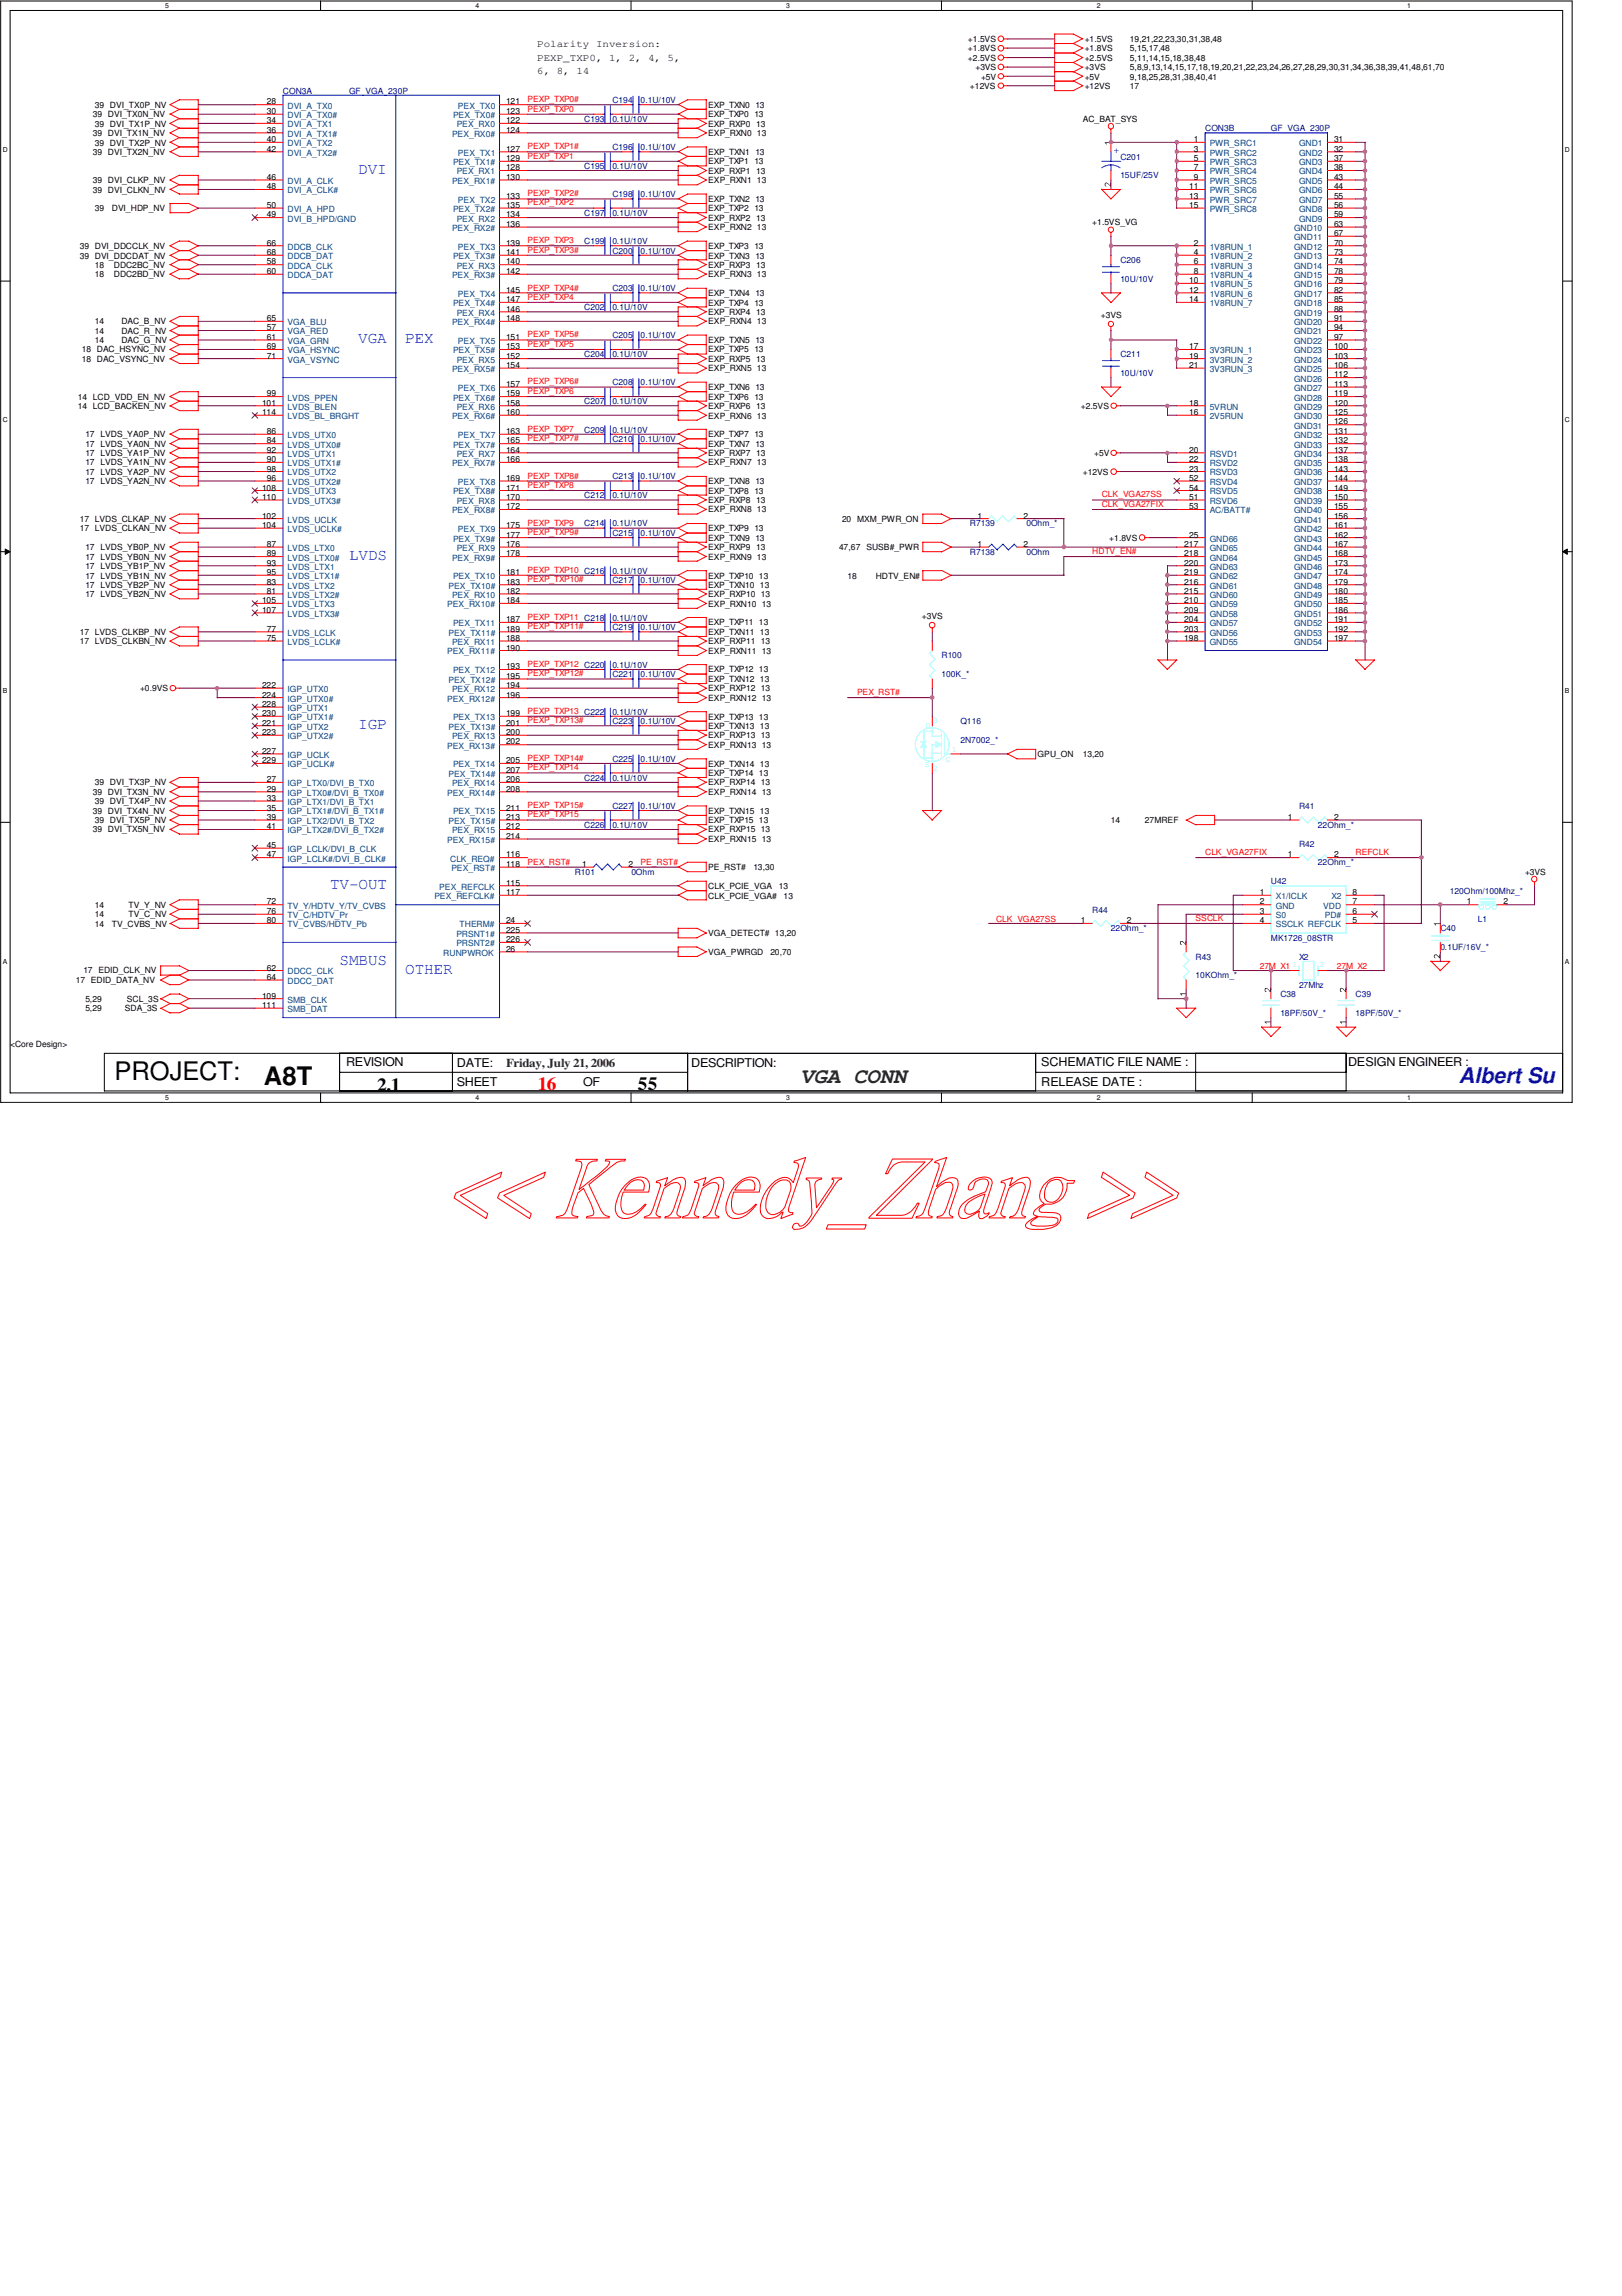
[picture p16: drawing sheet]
<svg xmlns="http://www.w3.org/2000/svg" width="210mm" height="297mm" viewBox="0 0 210 297" stroke-linecap="round" stroke-linejoin="round" font-family="sans-serif">
<defs><g id="words">
<g font-size="3.3">
<text x="14.8" y="139.7">PROJECT:</text>
<text x="34.2" y="140.3">A8T</text>
</g>
<text font-size="2.8" fill="#008000" x="103.6" y="140.1">VGA CONN</text>
<text font-size="2.8" fill="#00f" x="188.8" y="140.1">Albert Su</text>
<g font-size="2.4">
<text x="48.8" y="141.2">2.1</text>
<text x="82.5" y="141.1">55</text>
</g>
<text font-size="2.4" fill="#f00" x="69.6" y="141.1">16</text>
<g font-size="2.1" fill="#00f">
<text x="46.4" y="22.5">DVI</text>
<text x="46.4" y="44.4">VGA</text>
<text x="52.5" y="44.4">PEX</text>
<text x="45.2" y="72.4">LVDS</text>
<text x="46.4" y="94.4">IGP</text>
<text x="42.7" y="115.1">TV-OUT</text>
<text x="43.9" y="124.8">SMBUS</text>
<text x="52.5" y="126">OTHER</text>
</g>
<g font-size="1.6">
<text x="44.8" y="138">REVISION</text>
<text x="134.7" y="138">SCHEMATIC FILE NAME :</text>
<text x="174.5" y="138">DESIGN ENGINEER :</text>
<text x="59.1" y="140.5">SHEET</text>
<text x="59.1" y="138">DATE:</text>
<text x="75.5" y="140.5">OF</text>
<text x="89.5" y="138">DESCRIPTION:</text>
<text x="134.7" y="140.5">RELEASE DATE :</text>
</g>
<text font-size="1.6" fill="#008000" x="65.5" y="138">Friday, July 21, 2006</text>
<g font-size="1.3">
<text x="69.5" y="6.1">Polarity Inversion:</text>
<text x="69.5" y="7.8">PEXP_TXP0, 1, 2, 4, 5,</text>
<text x="69.5" y="9.5">6, 8, 14</text>
</g>
<g font-size="1.1">
<text x="125.3" y="5.4">+1.5VS</text>
<text x="140.4" y="5.4">+1.5VS</text>
<text x="146.2" y="5.4">19,21,22,23,30,31,38,48</text>
<text x="125.3" y="6.6">+1.8VS</text>
<text x="125.3" y="7.9">+2.5VS</text>
<text x="125.5" y="11.5">+12VS</text>
<text x="126.2" y="9.1">+3VS</text>
<text x="127" y="10.3">+5V</text>
<text x="140.4" y="6.6">+1.8VS</text>
<text x="140.4" y="9.1">+3VS</text>
<text x="140.4" y="11.5">+12VS</text>
<text x="140.4" y="7.9">+2.5VS</text>
<text x="140.4" y="10.3">+5V</text>
<text x="146.2" y="6.6">5,15,17,48</text>
<text x="146.2" y="9.1">5,8,9,13,14,15,17,18,19,20,21,22,23,24,26,27,28,29,30,31,34,36,38,39,41,48,61,70</text>
<text x="146.2" y="11.5">17</text>
<text x="146.2" y="7.9">5,11,14,15,18,38,48</text>
<text x="146.2" y="10.3">9,18,25,28,31,38,40,41</text>
<text x="12" y="15.2">39 DVI_TX0N_NV</text>
<text x="12" y="17.6">39 DVI_TX1N_NV</text>
<text x="12.3" y="13.9">39 DVI_TX0P_NV</text>
<text x="12.3" y="16.4">39 DVI_TX1P_NV</text>
<text x="34.5" y="13.5">28</text>
<text x="34.5" y="16">34</text>
<text x="34.5" y="14.7">30</text>
<text x="34.5" y="17.2">36</text>
<text x="65.5" y="13.5">121</text>
<text x="65.5" y="14.7">123</text>
<text x="65.5" y="16">122</text>
<text x="65.5" y="17.2">124</text>
<text x="91.7" y="17.6">EXP_RXN0 13</text>
<text x="91.7" y="16.4">EXP_RXP0 13</text>
<text x="91.7" y="15.2">EXP_TXP0 13</text>
<text x="91.7" y="13.9">EXP_TXN0 13</text>
<text x="140.1" y="15.8">AC_BAT_SYS</text>
<text x="12" y="23.7">39 DVI_CLKP_NV</text>
<text x="12" y="20">39 DVI_TX2N_NV</text>
<text x="12.3" y="18.8">39 DVI_TX2P_NV</text>
<text x="34.5" y="23.3">46</text>
<text x="34.5" y="18.4">40</text>
<text x="34.5" y="19.6">42</text>
<text x="65.5" y="19.6">127</text>
<text x="65.5" y="20.8">129</text>
<text x="65.5" y="23.3">130</text>
<text x="65.5" y="22.1">128</text>
<text x="91.7" y="22.5">EXP_RXP1 13</text>
<text x="91.7" y="23.7">EXP_RXN1 13</text>
<text x="91.7" y="21.3">EXP_TXP1 13</text>
<text x="91.7" y="20">EXP_TXN1 13</text>
<text x="154.5" y="18.4">1</text>
<text x="154.5" y="19.6">3</text>
<text x="154.5" y="20.8">5</text>
<text x="154.5" y="22.1">7</text>
<text x="154.5" y="23.3">9</text>
<text x="172.6" y="18.4">31</text>
<text x="172.6" y="19.6">32</text>
<text x="172.6" y="20.8">37</text>
<text x="172.6" y="22.1">38</text>
<text x="172.6" y="23.3">43</text>
<text x="12" y="24.9">39 DVI_CLKN_NV</text>
<text x="12.3" y="27.3">39</text>
<text x="14.5" y="27.3">DVI_HDP_NV</text>
<text x="34.5" y="24.5">48</text>
<text x="34.5" y="26.9">50</text>
<text x="34.5" y="28.1">49</text>
<text x="65.5" y="25.7">133</text>
<text x="65.5" y="26.9">135</text>
<text x="65.5" y="29.3">136</text>
<text x="65.5" y="28.1">134</text>
<text x="91.7" y="29.8">EXP_RXN2 13</text>
<text x="91.7" y="28.5">EXP_RXP2 13</text>
<text x="91.7" y="27.3">EXP_TXP2 13</text>
<text x="91.7" y="26.1">EXP_TXN2 13</text>
<text x="141.4" y="29.2">+1.5VS_VG</text>
<text x="153.9" y="24.5">11</text>
<text x="153.9" y="25.7">13</text>
<text x="153.9" y="26.9">15</text>
<text x="172.6" y="24.5">44</text>
<text x="172.6" y="25.7">55</text>
<text x="172.6" y="26.9">56</text>
<text x="172.6" y="28.1">59</text>
<text x="172.6" y="29.3">63</text>
<text x="10.3" y="32.2">39 DVI_DDCCLK_NV</text>
<text x="10.3" y="33.4">39 DVI_DDCDAT_NV</text>
<text x="12.3" y="35.9">18</text>
<text x="12.3" y="34.6">18</text>
<text x="14.7" y="35.9">DDC2BD_NV</text>
<text x="14.7" y="34.6">DDC2BC_NV</text>
<text x="34.5" y="34.2">58</text>
<text x="34.5" y="35.4">60</text>
<text x="34.5" y="31.8">66</text>
<text x="34.5" y="33">68</text>
<text x="65.5" y="31.8">139</text>
<text x="65.5" y="33">141</text>
<text x="65.5" y="35.4">142</text>
<text x="65.5" y="34.2">140</text>
<text x="91.7" y="32.2">EXP_TXP3 13</text>
<text x="91.7" y="35.9">EXP_RXN3 13</text>
<text x="91.7" y="34.6">EXP_RXP3 13</text>
<text x="91.7" y="33.4">EXP_TXN3 13</text>
<text x="154.5" y="34.2">6</text>
<text x="154.5" y="35.4">8</text>
<text x="154.5" y="31.8">2</text>
<text x="154.5" y="33">4</text>
<text x="172.6" y="30.6">67</text>
<text x="172.6" y="31.8">70</text>
<text x="172.6" y="33">73</text>
<text x="172.6" y="34.2">74</text>
<text x="172.6" y="35.4">78</text>
<text x="12.3" y="42">14</text>
<text x="15.7" y="42">DAC_B_NV</text>
<text x="34.5" y="41.5">65</text>
<text x="65.5" y="37.9">145</text>
<text x="65.5" y="39.1">147</text>
<text x="65.5" y="41.5">148</text>
<text x="65.5" y="40.3">146</text>
<text x="91.7" y="40.7">EXP_RXP4 13</text>
<text x="91.7" y="42">EXP_RXN4 13</text>
<text x="91.7" y="38.3">EXP_TXN4 13</text>
<text x="91.7" y="39.5">EXP_TXP4 13</text>
<text x="142.5" y="41.1">+3VS</text>
<text x="153.9" y="36.7">10</text>
<text x="153.9" y="37.9">12</text>
<text x="153.9" y="39.1">14</text>
<text x="172.6" y="36.7">79</text>
<text x="172.6" y="37.9">82</text>
<text x="172.6" y="39.1">85</text>
<text x="172.6" y="40.3">88</text>
<text x="172.6" y="41.5">91</text>
<text x="10.6" y="46.8">18 DAC_VSYNC_NV</text>
<text x="10.6" y="45.6">18 DAC_HSYNC_NV</text>
<text x="12.3" y="44.4">14</text>
<text x="12.3" y="43.2">14</text>
<text x="15.7" y="44.4">DAC_G_NV</text>
<text x="15.7" y="43.2">DAC_R_NV</text>
<text x="34.5" y="46.4">71</text>
<text x="34.5" y="42.8">57</text>
<text x="34.5" y="45.2">69</text>
<text x="34.5" y="43.9">61</text>
<text x="65.5" y="43.9">151</text>
<text x="65.5" y="45.2">153</text>
<text x="65.5" y="47.6">154</text>
<text x="65.5" y="46.4">152</text>
<text x="91.7" y="46.8">EXP_RXP5 13</text>
<text x="91.7" y="44.4">EXP_TXN5 13</text>
<text x="91.7" y="45.6">EXP_TXP5 13</text>
<text x="153.9" y="45.2">17</text>
<text x="153.9" y="46.4">19</text>
<text x="153.9" y="47.6">21</text>
<text x="172.6" y="42.8">94</text>
<text x="172.6" y="43.9">97</text>
<text x="172.6" y="45.2">100</text>
<text x="172.6" y="46.4">103</text>
<text x="172.6" y="47.6">106</text>
<text x="10.1" y="52.9">14 LCD_BACKEN_NV</text>
<text x="10.1" y="51.7">14 LCD_VDD_EN_NV</text>
<text x="33.9" y="52.5">101</text>
<text x="33.9" y="53.7">114</text>
<text x="34.5" y="51.3">99</text>
<text x="65.5" y="50">157</text>
<text x="65.5" y="51.3">159</text>
<text x="65.5" y="53.7">160</text>
<text x="65.5" y="52.5">158</text>
<text x="91.7" y="52.9">EXP_RXP6 13</text>
<text x="91.7" y="48">EXP_RXN5 13</text>
<text x="91.7" y="51.7">EXP_TXP6 13</text>
<text x="91.7" y="50.5">EXP_TXN6 13</text>
<text x="139.9" y="52.9">+2.5VS</text>
<text x="153.9" y="52.5">18</text>
<text x="153.9" y="53.7">16</text>
<text x="172.6" y="48.8">112</text>
<text x="172.6" y="50">113</text>
<text x="172.6" y="51.3">119</text>
<text x="172.6" y="52.5">120</text>
<text x="172.6" y="53.7">125</text>
<text x="11" y="56.6">17 LVDS_YA0P_NV</text>
<text x="11" y="59">17 LVDS_YA1P_NV</text>
<text x="11" y="57.8">17 LVDS_YA0N_NV</text>
<text x="34.5" y="56.1">86</text>
<text x="34.5" y="58.6">92</text>
<text x="34.5" y="57.4">84</text>
<text x="34.5" y="59.8">90</text>
<text x="65.5" y="56.1">163</text>
<text x="65.5" y="57.4">165</text>
<text x="65.5" y="59.8">166</text>
<text x="65.5" y="58.6">164</text>
<text x="91.7" y="54.1">EXP_RXN6 13</text>
<text x="91.7" y="57.8">EXP_TXN7 13</text>
<text x="91.7" y="56.6">EXP_TXP7 13</text>
<text x="91.7" y="59">EXP_RXP7 13</text>
<text x="141.6" y="59">+5V</text>
<text x="153.9" y="58.6">20</text>
<text x="153.9" y="59.8">22</text>
<text x="172.6" y="54.9">126</text>
<text x="172.6" y="56.1">131</text>
<text x="172.6" y="57.4">132</text>
<text x="172.6" y="58.6">137</text>
<text x="172.6" y="59.8">138</text>
<text x="11" y="61.4">17 LVDS_YA2P_NV</text>
<text x="11" y="62.7">17 LVDS_YA2N_NV</text>
<text x="11" y="60.2">17 LVDS_YA1N_NV</text>
<text x="33.9" y="63.5">108</text>
<text x="33.9" y="64.6">110</text>
<text x="34.5" y="61">98</text>
<text x="34.5" y="62.2">96</text>
<text x="65.5" y="62.2">169</text>
<text x="65.5" y="63.5">171</text>
<text x="65.5" y="65.9">172</text>
<text x="65.5" y="64.6">170</text>
<text x="91.7" y="60.2">EXP_RXN7 13</text>
<text x="91.7" y="65.1">EXP_RXP8 13</text>
<text x="91.7" y="62.7">EXP_TXN8 13</text>
<text x="91.7" y="63.9">EXP_TXP8 13</text>
<text x="140.1" y="61.4">+12VS</text>
<text x="153.9" y="61">23</text>
<text x="153.9" y="62.2">52</text>
<text x="153.9" y="65.9">53</text>
<text x="153.9" y="63.5">54</text>
<text x="153.9" y="64.6">51</text>
<text x="172.6" y="61">143</text>
<text x="172.6" y="62.2">144</text>
<text x="172.6" y="63.5">149</text>
<text x="172.6" y="64.6">150</text>
<text x="172.6" y="65.9">155</text>
<text x="10.3" y="68.7">17 LVDS_CLKAN_NV</text>
<text x="10.3" y="67.5">17 LVDS_CLKAP_NV</text>
<text x="11" y="71.2">17 LVDS_YB0P_NV</text>
<text x="33.9" y="67.1">102</text>
<text x="33.9" y="68.3">104</text>
<text x="34.5" y="70.7">87</text>
<text x="34.5" y="72">89</text>
<text x="65.5" y="68.3">175</text>
<text x="65.5" y="69.6">177</text>
<text x="65.5" y="72">178</text>
<text x="65.5" y="70.7">176</text>
<text x="91.7" y="66.3">EXP_RXN8 13</text>
<text x="91.7" y="68.7">EXP_TXP9 13</text>
<text x="91.7" y="71.2">EXP_RXP9 13</text>
<text x="91.7" y="70">EXP_TXN9 13</text>
<text x="108.6" y="71.2">47,67</text>
<text x="109" y="67.5">20 MXM_PWR_ON</text>
<text x="112.1" y="71.2">SUSB#_PWR</text>
<text x="126.5" y="67.1">1</text>
<text x="126.5" y="70.7">1</text>
<text x="132.5" y="67.1">2</text>
<text x="132.5" y="70.7">2</text>
<text x="143.6" y="70">+1.8VS</text>
<text x="153.2" y="72">218</text>
<text x="153.2" y="70.7">217</text>
<text x="153.9" y="69.6">25</text>
<text x="172.6" y="67.1">156</text>
<text x="172.6" y="68.3">161</text>
<text x="172.6" y="69.6">162</text>
<text x="172.6" y="70.7">167</text>
<text x="172.6" y="72">168</text>
<text x="11" y="73.6">17 LVDS_YB1P_NV</text>
<text x="11" y="77.3">17 LVDS_YB2N_NV</text>
<text x="11" y="74.8">17 LVDS_YB1N_NV</text>
<text x="11" y="76">17 LVDS_YB2P_NV</text>
<text x="11" y="72.4">17 LVDS_YB0N_NV</text>
<text x="34.5" y="73.2">93</text>
<text x="34.5" y="75.6">83</text>
<text x="34.5" y="74.4">95</text>
<text x="34.5" y="76.8">81</text>
<text x="65.5" y="74.4">181</text>
<text x="65.5" y="75.6">183</text>
<text x="65.5" y="76.8">182</text>
<text x="91.7" y="72.4">EXP_RXN9 13</text>
<text x="91.7" y="74.8">EXP_TXP10 13</text>
<text x="91.7" y="77.3">EXP_RXP10 13</text>
<text x="91.7" y="76">EXP_TXN10 13</text>
<text x="109.7" y="74.8">18</text>
<text x="113.3" y="74.8">HDTV_EN#</text>
<text x="153.2" y="76.8">215</text>
<text x="153.2" y="75.6">216</text>
<text x="153.2" y="74.4">219</text>
<text x="153.2" y="73.2">220</text>
<text x="172.6" y="73.2">173</text>
<text x="172.6" y="74.4">174</text>
<text x="172.6" y="75.6">179</text>
<text x="172.6" y="76.8">180</text>
<text x="10.3" y="83.4">17 LVDS_CLKBN_NV</text>
<text x="10.3" y="82.1">17 LVDS_CLKBP_NV</text>
<text x="33.9" y="78.1">105</text>
<text x="33.9" y="79.2">107</text>
<text x="34.5" y="82.9">75</text>
<text x="34.5" y="81.7">77</text>
<text x="65.5" y="80.5">187</text>
<text x="65.5" y="81.7">189</text>
<text x="65.5" y="78.1">184</text>
<text x="65.5" y="82.9">188</text>
<text x="91.7" y="83.4">EXP_RXP11 13</text>
<text x="91.7" y="78.5">EXP_RXN10 13</text>
<text x="91.7" y="80.9">EXP_TXP11 13</text>
<text x="91.7" y="82.1">EXP_TXN11 13</text>
<text x="119.3" y="80.1">+3VS</text>
<text x="153.2" y="82.9">198</text>
<text x="153.2" y="81.7">203</text>
<text x="153.2" y="80.5">204</text>
<text x="153.2" y="79.2">209</text>
<text x="153.2" y="78.1">210</text>
<text x="172.6" y="78.1">185</text>
<text x="172.6" y="79.2">186</text>
<text x="172.6" y="80.5">191</text>
<text x="172.6" y="81.7">192</text>
<text x="172.6" y="82.9">197</text>
<text x="18.1" y="89.5">+0.9VS</text>
<text x="33.9" y="89">222</text>
<text x="65.5" y="86.6">193</text>
<text x="65.5" y="87.8">195</text>
<text x="65.5" y="84.2">190</text>
<text x="65.5" y="89">194</text>
<text x="91.7" y="89.5">EXP_RXP12 13</text>
<text x="91.7" y="88.2">EXP_TXN12 13</text>
<text x="91.7" y="87">EXP_TXP12 13</text>
<text x="91.7" y="84.6">EXP_RXN11 13</text>
<text x="33.9" y="95.1">223</text>
<text x="33.9" y="92.7">230</text>
<text x="33.9" y="90.3">224</text>
<text x="33.9" y="93.9">221</text>
<text x="33.9" y="91.4">228</text>
<text x="65.5" y="92.7">199</text>
<text x="65.5" y="93.9">201</text>
<text x="65.5" y="90.3">196</text>
<text x="65.5" y="95.1">200</text>
<text x="91.7" y="94.3">EXP_TXN13 13</text>
<text x="91.7" y="90.7">EXP_RXN12 13</text>
<text x="91.7" y="93.1">EXP_TXP13 13</text>
<text x="91.7" y="95.5">EXP_RXP13 13</text>
<text x="12.3" y="101.6">39 DVI_TX3P_NV</text>
<text x="33.9" y="98.8">229</text>
<text x="33.9" y="97.5">227</text>
<text x="34.5" y="101.2">27</text>
<text x="65.5" y="98.8">205</text>
<text x="65.5" y="100">207</text>
<text x="65.5" y="96.3">202</text>
<text x="65.5" y="101.2">206</text>
<text x="91.7" y="96.7">EXP_RXN13 13</text>
<text x="91.7" y="101.6">EXP_RXP14 13</text>
<text x="91.7" y="100.4">EXP_TXP14 13</text>
<text x="91.7" y="99.2">EXP_TXN14 13</text>
<text x="134.3" y="98">GPU_ON</text>
<text x="140.1" y="98">13,20</text>
<text x="12" y="102.8">39 DVI_TX3N_NV</text>
<text x="12" y="107.7">39 DVI_TX5N_NV</text>
<text x="12" y="105.3">39 DVI_TX4N_NV</text>
<text x="12.3" y="104.1">39 DVI_TX4P_NV</text>
<text x="12.3" y="106.5">39 DVI_TX5P_NV</text>
<text x="34.5" y="106.1">39</text>
<text x="34.5" y="103.6">33</text>
<text x="34.5" y="107.3">41</text>
<text x="34.5" y="104.9">35</text>
<text x="34.5" y="102.4">29</text>
<text x="65.5" y="104.9">211</text>
<text x="65.5" y="106.1">213</text>
<text x="65.5" y="102.4">208</text>
<text x="65.5" y="107.3">212</text>
<text x="91.7" y="107.7">EXP_RXP15 13</text>
<text x="91.7" y="102.8">EXP_RXN14 13</text>
<text x="91.7" y="106.5">EXP_TXP15 13</text>
<text x="91.7" y="105.3">EXP_TXN15 13</text>
<text x="143.8" y="106.5">14</text>
<text x="148.2" y="106.5">27MREF</text>
<text x="166.7" y="106.1">1</text>
<text x="172.6" y="106.1">2</text>
<text x="34.5" y="109.7">45</text>
<text x="34.5" y="110.9">47</text>
<text x="65.5" y="112.1">118</text>
<text x="65.5" y="108.5">214</text>
<text x="65.5" y="110.9">116</text>
<text x="75.4" y="112.1">1</text>
<text x="81.3" y="112.1">2</text>
<text x="91.7" y="112.6">PE_RST#</text>
<text x="91.7" y="108.9">EXP_RXN15 13</text>
<text x="97.5" y="112.6">13,30</text>
<text x="166.7" y="110.9">1</text>
<text x="172.6" y="110.9">2</text>
<text x="197.4" y="113.2">+3VS</text>
<text x="12.3" y="119.9">14</text>
<text x="12.3" y="117.4">14</text>
<text x="12.3" y="118.7">14</text>
<text x="14.5" y="119.9">TV_CVBS_NV</text>
<text x="16.6" y="117.4">TV_Y_NV</text>
<text x="16.6" y="118.7">TV_C_NV</text>
<text x="34.5" y="117">72</text>
<text x="34.5" y="119.5">80</text>
<text x="34.5" y="118.2">76</text>
<text x="65.5" y="114.6">115</text>
<text x="65.5" y="115.8">117</text>
<text x="65.5" y="119.5">24</text>
<text x="91.7" y="116.2">CLK_PCIE_VGA#</text>
<text x="91.7" y="115">CLK_PCIE_VGA</text>
<text x="100.8" y="115">13</text>
<text x="101.4" y="116.2">13</text>
<text x="139.9" y="119.5">1</text>
<text x="145.8" y="119.5">2</text>
<text x="163" y="115.8">1</text>
<text x="163" y="117">2</text>
<text x="163" y="118.2">3</text>
<text x="163" y="119.5">4</text>
<text x="175" y="119.5">5</text>
<text x="175" y="118.2">6</text>
<text x="175" y="117">7</text>
<text x="175" y="115.8">8</text>
<text x="189.8" y="117">1</text>
<text x="194.6" y="117">2</text>
<text x="10.8" y="125.9">17 EDID_CLK_NV</text>
<text x="34.5" y="125.6">62</text>
<text x="65.5" y="120.7">225</text>
<text x="65.5" y="121.9">226</text>
<text x="65.5" y="123.1">26</text>
<text x="91.7" y="121.1">VGA_DETECT# 13,20</text>
<text x="91.7" y="123.5">VGA_PWRGD</text>
<text x="99.7" y="123.5">20,70</text>
<text x="9.8" y="127.2">17 EDID_DATA_NV</text>
<text x="11" y="129.6">5,29</text>
<text x="11" y="130.9">5,29</text>
<text x="16.2" y="130.9">SDA_3S</text>
<text x="16.4" y="129.6">SCL_3S</text>
<text x="33.9" y="130.4">111</text>
<text x="33.9" y="129.2">109</text>
<text x="34.5" y="126.7">64</text>
<text x="1.3" y="135.5">&lt;Core Design&gt;</text>
</g>
<g font-size="1.1" fill="#000080">
<text x="36.6" y="12.1">CON3A</text>
<text x="45.2" y="12.1">GF_VGA_230P</text>
<text x="75.6" y="15.8">C193</text>
<text x="79.2" y="15.8">0.1U/10V</text>
<text x="79.2" y="13.3">C194</text>
<text x="82.9" y="13.3">0.1U/10V</text>
<text x="156" y="17">CON3B</text>
<text x="164.5" y="17">GF_VGA_230P</text>
<text x="75.6" y="21.9">C195</text>
<text x="79.2" y="21.9">0.1U/10V</text>
<text x="79.2" y="19.4">C196</text>
<text x="82.9" y="19.4">0.1U/10V</text>
<text x="145" y="20.7">C201</text>
<text x="145" y="23.1">15UF/25V</text>
<text x="75.6" y="27.9">C197</text>
<text x="79.2" y="27.9">0.1U/10V</text>
<text x="79.2" y="25.5">C198</text>
<text x="82.9" y="25.5">0.1U/10V</text>
<text x="75.6" y="31.6">C199</text>
<text x="79.2" y="31.6">0.1U/10V</text>
<text x="79.2" y="32.8">C200</text>
<text x="82.9" y="32.8">0.1U/10V</text>
<text x="145" y="34">C206</text>
<text x="75.6" y="40.1">C202</text>
<text x="79.2" y="40.1">0.1U/10V</text>
<text x="79.2" y="37.7">C203</text>
<text x="82.9" y="37.7">0.1U/10V</text>
<text x="145" y="36.5">10U/10V</text>
<text x="75.6" y="46.2">C204</text>
<text x="79.2" y="46.2">0.1U/10V</text>
<text x="79.2" y="43.8">C205</text>
<text x="82.9" y="43.8">0.1U/10V</text>
<text x="145" y="46.2">C211</text>
<text x="75.6" y="52.3">C207</text>
<text x="79.2" y="52.3">0.1U/10V</text>
<text x="79.2" y="49.9">C208</text>
<text x="82.9" y="49.9">0.1U/10V</text>
<text x="145" y="48.6">10U/10V</text>
<text x="75.6" y="56">C209</text>
<text x="79.2" y="56">0.1U/10V</text>
<text x="79.2" y="57.2">C210</text>
<text x="82.9" y="57.2">0.1U/10V</text>
<text x="75.6" y="64.5">C212</text>
<text x="79.2" y="64.5">0.1U/10V</text>
<text x="79.2" y="62">C213</text>
<text x="82.9" y="62">0.1U/10V</text>
<text x="75.6" y="68.1">C214</text>
<text x="79.2" y="68.1">0.1U/10V</text>
<text x="79.2" y="69.3">C215</text>
<text x="82.9" y="69.3">0.1U/10V</text>
<text x="125.5" y="68.1">R7139</text>
<text x="125.5" y="71.8">R7138</text>
<text x="132.8" y="68.1">0Ohm_*</text>
<text x="132.8" y="71.8">0Ohm</text>
<text x="79.2" y="74.2">0.1U/10V</text>
<text x="79.2" y="75.4">C217</text>
<text x="82.9" y="75.4">0.1U/10V</text>
<text x="79.2" y="80.3">0.1U/10V</text>
<text x="79.2" y="81.5">C219</text>
<text x="82.9" y="81.5">0.1U/10V</text>
<text x="79.2" y="86.4">0.1U/10V</text>
<text x="79.2" y="87.6">C221</text>
<text x="82.9" y="87.6">0.1U/10V</text>
<text x="121.8" y="85.2">R100</text>
<text x="121.8" y="87.6">100K_*</text>
<text x="79.2" y="92.5">0.1U/10V</text>
<text x="79.2" y="93.7">C223</text>
<text x="82.9" y="93.7">0.1U/10V</text>
<text x="124.3" y="93.7">Q116</text>
<text x="75.6" y="101">C224</text>
<text x="79.2" y="101">0.1U/10V</text>
<text x="79.2" y="98.6">C225</text>
<text x="82.9" y="98.6">0.1U/10V</text>
<text x="124.3" y="96.1">2N7002_*</text>
<text x="75.6" y="107.1">C226</text>
<text x="79.2" y="107.1">0.1U/10V</text>
<text x="79.2" y="104.6">C227</text>
<text x="82.9" y="104.6">0.1U/10V</text>
<text x="168.1" y="104.6">R41</text>
<text x="170.6" y="107.1">22Ohm_*</text>
<text x="74.4" y="113.2">R101</text>
<text x="81.7" y="113.2">0Ohm</text>
<text x="168.1" y="109.5">R42</text>
<text x="170.6" y="112">22Ohm_*</text>
<text x="141.4" y="118.1">R44</text>
<text x="164.5" y="114.4">U42</text>
<text x="187.6" y="115.6">120Ohm/100Mhz_*</text>
<text x="191.3" y="119.3">L1</text>
<text x="143.8" y="120.5">22Ohm_*</text>
<text x="154.7" y="124.2">R43</text>
<text x="164.5" y="121.7">MK1726_08STR</text>
<text x="168.1" y="124.2">X2</text>
<text x="186.4" y="120.5">C40</text>
<text x="186.4" y="122.9">0.1UF/16V_*</text>
<text x="154.7" y="126.6">10KOhm_*</text>
<text x="165.7" y="129">C38</text>
<text x="165.7" y="131.4">18PF/50V_*</text>
<text x="168.1" y="127.8">27Mhz</text>
<text x="175.4" y="129">C39</text>
<text x="175.4" y="131.4">18PF/50V_*</text>
</g>
<g font-size="1.1" fill="#004080">
<text x="37.2" y="14.1">DVI_A_TX0</text>
<text x="37.2" y="16.5">DVI_A_TX1</text>
<text x="37.2" y="15.3">DVI_A_TX0#</text>
<text x="37.2" y="17.7">DVI_A_TX1#</text>
<text x="58.5" y="17.7">PEX_RX0#</text>
<text x="58.6" y="15.3">PEX_TX0#</text>
<text x="59.1" y="16.5">PEX_RX0</text>
<text x="59.3" y="14.1">PEX_TX0</text>
<text x="37.2" y="23.8">DVI_A_CLK</text>
<text x="37.2" y="18.9">DVI_A_TX2</text>
<text x="37.2" y="20.2">DVI_A_TX2#</text>
<text x="58.5" y="23.8">PEX_RX1#</text>
<text x="58.6" y="21.4">PEX_TX1#</text>
<text x="59.1" y="22.6">PEX_RX1</text>
<text x="59.3" y="20.2">PEX_TX1</text>
<text x="156.5" y="18.9">PWR_SRC1</text>
<text x="156.5" y="20.2">PWR_SRC2</text>
<text x="156.5" y="21.4">PWR_SRC3</text>
<text x="156.5" y="22.6">PWR_SRC4</text>
<text x="156.5" y="23.8">PWR_SRC5</text>
<text x="168.1" y="18.9">GND1</text>
<text x="168.1" y="20.2">GND2</text>
<text x="168.1" y="21.4">GND3</text>
<text x="168.1" y="22.6">GND4</text>
<text x="168.1" y="23.8">GND5</text>
<text x="37.2" y="25">DVI_A_CLK#</text>
<text x="37.2" y="27.4">DVI_A_HPD</text>
<text x="37.2" y="28.7">DVI_B_HPD/GND</text>
<text x="58.5" y="29.9">PEX_RX2#</text>
<text x="58.6" y="27.4">PEX_TX2#</text>
<text x="59.1" y="28.7">PEX_RX2</text>
<text x="59.3" y="26.2">PEX_TX2</text>
<text x="156.5" y="25">PWR_SRC6</text>
<text x="156.5" y="26.2">PWR_SRC7</text>
<text x="156.5" y="27.4">PWR_SRC8</text>
<text x="167.5" y="29.9">GND10</text>
<text x="168.1" y="25">GND6</text>
<text x="168.1" y="26.2">GND7</text>
<text x="168.1" y="27.4">GND8</text>
<text x="168.1" y="28.7">GND9</text>
<text x="37.2" y="34.8">DDCA_CLK</text>
<text x="37.2" y="36">DDCA_DAT</text>
<text x="37.2" y="32.3">DDCB_CLK</text>
<text x="37.2" y="33.5">DDCB_DAT</text>
<text x="58.5" y="36">PEX_RX3#</text>
<text x="58.6" y="33.5">PEX_TX3#</text>
<text x="59.1" y="34.8">PEX_RX3</text>
<text x="59.3" y="32.3">PEX_TX3</text>
<text x="156.5" y="34.8">1V8RUN_3</text>
<text x="156.5" y="36">1V8RUN_4</text>
<text x="156.5" y="32.3">1V8RUN_1</text>
<text x="156.5" y="33.5">1V8RUN_2</text>
<text x="167.5" y="31.1">GND11</text>
<text x="167.5" y="32.3">GND12</text>
<text x="167.5" y="33.5">GND13</text>
<text x="167.5" y="34.8">GND14</text>
<text x="167.5" y="36">GND15</text>
<text x="58.6" y="39.6">PEX_TX4#</text>
<text x="59.1" y="40.9">PEX_RX4</text>
<text x="59.3" y="38.4">PEX_TX4</text>
<text x="156.5" y="37.2">1V8RUN_5</text>
<text x="156.5" y="38.4">1V8RUN_6</text>
<text x="156.5" y="39.6">1V8RUN_7</text>
<text x="167.5" y="37.2">GND16</text>
<text x="167.5" y="38.4">GND17</text>
<text x="167.5" y="39.6">GND18</text>
<text x="167.5" y="40.9">GND19</text>
<text x="37.2" y="46.9">VGA_VSYNC</text>
<text x="37.2" y="43.3">VGA_RED</text>
<text x="37.2" y="45.7">VGA_HSYNC</text>
<text x="37.2" y="44.5">VGA_GRN</text>
<text x="37.2" y="42.1">VGA_BLU</text>
<text x="58.5" y="42.1">PEX_RX4#</text>
<text x="58.6" y="45.7">PEX_TX5#</text>
<text x="59.1" y="46.9">PEX_RX5</text>
<text x="59.3" y="44.5">PEX_TX5</text>
<text x="156.5" y="45.7">3V3RUN_1</text>
<text x="156.5" y="46.9">3V3RUN_2</text>
<text x="167.5" y="42.1">GND20</text>
<text x="167.5" y="43.3">GND21</text>
<text x="167.5" y="44.5">GND22</text>
<text x="167.5" y="45.7">GND23</text>
<text x="167.5" y="46.9">GND24</text>
<text x="37.2" y="51.8">LVDS_PPEN</text>
<text x="37.2" y="53">LVDS_BLEN</text>
<text x="58.5" y="48.1">PEX_RX5#</text>
<text x="58.6" y="51.8">PEX_TX6#</text>
<text x="59.1" y="53">PEX_RX6</text>
<text x="59.3" y="50.6">PEX_TX6</text>
<text x="156.5" y="53">5VRUN</text>
<text x="156.5" y="48.1">3V3RUN_3</text>
<text x="167.5" y="48.1">GND25</text>
<text x="167.5" y="49.4">GND26</text>
<text x="167.5" y="50.6">GND27</text>
<text x="167.5" y="51.8">GND28</text>
<text x="167.5" y="53">GND29</text>
<text x="37.2" y="54.2">LVDS_BL_BRGHT</text>
<text x="37.2" y="56.7">LVDS_UTX0</text>
<text x="37.2" y="59.1">LVDS_UTX1</text>
<text x="37.2" y="57.9">LVDS_UTX0#</text>
<text x="58.5" y="54.2">PEX_RX6#</text>
<text x="58.6" y="57.9">PEX_TX7#</text>
<text x="59.1" y="59.1">PEX_RX7</text>
<text x="59.3" y="56.7">PEX_TX7</text>
<text x="156.5" y="54.2">2V5RUN</text>
<text x="156.5" y="59.1">RSVD1</text>
<text x="167.5" y="54.2">GND30</text>
<text x="167.5" y="55.5">GND31</text>
<text x="167.5" y="56.7">GND32</text>
<text x="167.5" y="57.9">GND33</text>
<text x="167.5" y="59.1">GND34</text>
<text x="37.2" y="61.5">LVDS_UTX2</text>
<text x="37.2" y="64">LVDS_UTX3</text>
<text x="37.2" y="60.3">LVDS_UTX1#</text>
<text x="37.2" y="62.7">LVDS_UTX2#</text>
<text x="37.2" y="65.2">LVDS_UTX3#</text>
<text x="58.5" y="60.3">PEX_RX7#</text>
<text x="58.6" y="64">PEX_TX8#</text>
<text x="59.1" y="65.2">PEX_RX8</text>
<text x="59.3" y="62.7">PEX_TX8</text>
<text x="156.5" y="60.3">RSVD2</text>
<text x="156.5" y="61.5">RSVD3</text>
<text x="156.5" y="62.7">RSVD4</text>
<text x="156.5" y="64">RSVD5</text>
<text x="156.5" y="65.2">RSVD6</text>
<text x="167.5" y="60.3">GND35</text>
<text x="167.5" y="61.5">GND36</text>
<text x="167.5" y="62.7">GND37</text>
<text x="167.5" y="64">GND38</text>
<text x="167.5" y="65.2">GND39</text>
<text x="37.2" y="71.3">LVDS_LTX0</text>
<text x="37.2" y="67.6">LVDS_UCLK</text>
<text x="37.2" y="68.8">LVDS_UCLK#</text>
<text x="58.5" y="66.4">PEX_RX8#</text>
<text x="58.6" y="70.1">PEX_TX9#</text>
<text x="59.1" y="71.3">PEX_RX9</text>
<text x="59.3" y="68.8">PEX_TX9</text>
<text x="156.5" y="71.3">GND65</text>
<text x="156.5" y="70.1">GND66</text>
<text x="156.5" y="66.4">AC/BATT#</text>
<text x="167.5" y="66.4">GND40</text>
<text x="167.5" y="67.6">GND41</text>
<text x="167.5" y="68.8">GND42</text>
<text x="167.5" y="70.1">GND43</text>
<text x="167.5" y="71.3">GND44</text>
<text x="37.2" y="73.7">LVDS_LTX1</text>
<text x="37.2" y="76.2">LVDS_LTX2</text>
<text x="37.2" y="72.5">LVDS_LTX0#</text>
<text x="37.2" y="74.9">LVDS_LTX1#</text>
<text x="37.2" y="77.3">LVDS_LTX2#</text>
<text x="58" y="76.2">PEX_TX10#</text>
<text x="58.5" y="72.5">PEX_RX9#</text>
<text x="58.5" y="77.3">PEX_RX10</text>
<text x="58.6" y="74.9">PEX_TX10</text>
<text x="156.5" y="77.3">GND60</text>
<text x="156.5" y="76.2">GND61</text>
<text x="156.5" y="74.9">GND62</text>
<text x="156.5" y="73.7">GND63</text>
<text x="156.5" y="72.5">GND64</text>
<text x="167.5" y="72.5">GND45</text>
<text x="167.5" y="73.7">GND46</text>
<text x="167.5" y="74.9">GND47</text>
<text x="167.5" y="76.2">GND48</text>
<text x="167.5" y="77.3">GND49</text>
<text x="37.2" y="83.4">LVDS_LCLK#</text>
<text x="37.2" y="82.3">LVDS_LCLK</text>
<text x="37.2" y="78.6">LVDS_LTX3</text>
<text x="37.2" y="79.8">LVDS_LTX3#</text>
<text x="57.9" y="78.6">PEX_RX10#</text>
<text x="58" y="82.3">PEX_TX11#</text>
<text x="58.5" y="83.4">PEX_RX11</text>
<text x="58.6" y="81">PEX_TX11</text>
<text x="156.5" y="83.4">GND55</text>
<text x="156.5" y="82.3">GND56</text>
<text x="156.5" y="81">GND57</text>
<text x="156.5" y="79.8">GND58</text>
<text x="156.5" y="78.6">GND59</text>
<text x="167.5" y="78.6">GND50</text>
<text x="167.5" y="79.8">GND51</text>
<text x="167.5" y="81">GND52</text>
<text x="167.5" y="82.3">GND53</text>
<text x="167.5" y="83.4">GND54</text>
<text x="37.2" y="89.5">IGP_UTX0</text>
<text x="57.9" y="84.7">PEX_RX11#</text>
<text x="58" y="88.3">PEX_TX12#</text>
<text x="58.5" y="89.5">PEX_RX12</text>
<text x="58.6" y="87.1">PEX_TX12</text>
<text x="37.2" y="95.6">IGP_UTX2#</text>
<text x="37.2" y="93.2">IGP_UTX1#</text>
<text x="37.2" y="90.8">IGP_UTX0#</text>
<text x="37.2" y="94.4">IGP_UTX2</text>
<text x="37.2" y="92">IGP_UTX1</text>
<text x="57.9" y="90.8">PEX_RX12#</text>
<text x="58" y="94.4">PEX_TX13#</text>
<text x="58.5" y="95.6">PEX_RX13</text>
<text x="58.6" y="93.2">PEX_TX13</text>
<text x="37.2" y="99.3">IGP_UCLK#</text>
<text x="37.2" y="98">IGP_UCLK</text>
<text x="37.2" y="101.7">IGP_LTX0/DVI_B_TX0</text>
<text x="57.9" y="96.9">PEX_RX13#</text>
<text x="58" y="100.5">PEX_TX14#</text>
<text x="58.5" y="101.7">PEX_RX14</text>
<text x="58.6" y="99.3">PEX_TX14</text>
<text x="37.2" y="106.6">IGP_LTX2/DVI_B_TX2</text>
<text x="37.2" y="104.1">IGP_LTX1/DVI_B_TX1</text>
<text x="37.2" y="107.8">IGP_LTX2#/DVI_B_TX2#</text>
<text x="37.2" y="105.4">IGP_LTX1#/DVI_B_TX1#</text>
<text x="37.2" y="103">IGP_LTX0#/DVI_B_TX0#</text>
<text x="57.9" y="103">PEX_RX14#</text>
<text x="58" y="106.6">PEX_TX15#</text>
<text x="58.5" y="107.8">PEX_RX15</text>
<text x="58.6" y="105.4">PEX_TX15</text>
<text x="37.2" y="110.2">IGP_LCLK/DVI_B_CLK</text>
<text x="37.2" y="111.5">IGP_LCLK#/DVI_B_CLK#</text>
<text x="57.9" y="109.1">PEX_RX15#</text>
<text x="58.3" y="111.5">CLK_REQ#</text>
<text x="58.4" y="112.7">PEX_RST#</text>
<text x="37.2" y="117.6">TV_Y/HDTV_Y/TV_CVBS</text>
<text x="37.2" y="120">TV_CVBS/HDTV_Pb</text>
<text x="37.2" y="118.8">TV_C/HDTV_Pr</text>
<text x="56.2" y="116.3">PEX_REFCLK#</text>
<text x="56.9" y="115.1">PEX_REFCLK</text>
<text x="59.5" y="120">THERM#</text>
<text x="165.1" y="116.3">X1/ICLK</text>
<text x="165.1" y="117.6">GND</text>
<text x="165.1" y="118.8">S0</text>
<text x="165.1" y="120">SSCLK REFCLK</text>
<text x="171.2" y="117.6">VDD</text>
<text x="171.4" y="118.8">PD#</text>
<text x="172.3" y="116.3">X2</text>
<text x="57.4" y="123.7">RUNPWROK</text>
<text x="59.1" y="121.2">PRSNT1#</text>
<text x="59.1" y="122.4">PRSNT2#</text>
<text x="37.2" y="130.9">SMB_DAT</text>
<text x="37.2" y="129.7">SMB_CLK</text>
<text x="37.2" y="127.3">DDCC_DAT</text>
<text x="37.2" y="126.1">DDCC_CLK</text>
</g>
<g font-size="1.1" fill="#f00">
<text x="68.3" y="13.2">PEXP_TXP0#</text>
<text x="68.3" y="14.4">PEXP_TXP0</text>
<text x="68.3" y="19.3">PEXP_TXP1#</text>
<text x="68.3" y="20.5">PEXP_TXP1</text>
<text x="68.3" y="25.4">PEXP_TXP2#</text>
<text x="68.3" y="26.6">PEXP_TXP2</text>
<text x="68.3" y="31.5">PEXP_TXP3</text>
<text x="68.3" y="32.7">PEXP_TXP3#</text>
<text x="68.3" y="37.6">PEXP_TXP4#</text>
<text x="68.3" y="38.8">PEXP_TXP4</text>
<text x="68.3" y="44.9">PEXP_TXP5</text>
<text x="68.3" y="43.6">PEXP_TXP5#</text>
<text x="68.3" y="51">PEXP_TXP6</text>
<text x="68.3" y="49.7">PEXP_TXP6#</text>
<text x="68.3" y="55.8">PEXP_TXP7</text>
<text x="68.3" y="57.1">PEXP_TXP7#</text>
<text x="68.3" y="61.9">PEXP_TXP8#</text>
<text x="68.3" y="63.1">PEXP_TXP8</text>
<text x="142.6" y="64.3">CLK_VGA27SS</text>
<text x="142.6" y="65.6">CLK_VGA27FIX</text>
<text x="68.3" y="68">PEXP_TXP9</text>
<text x="68.3" y="69.2">PEXP_TXP9#</text>
<text x="141.4" y="71.7">HDTV_EN#</text>
<text x="68.3" y="75.3">PEXP_TXP10#</text>
<text x="68.3" y="74.1">PEXP_TXP10 C216</text>
<text x="68.3" y="80.2">PEXP_TXP11 C218</text>
<text x="68.3" y="81.4">PEXP_TXP11#</text>
<text x="68.3" y="87.5">PEXP_TXP12#</text>
<text x="68.3" y="86.3">PEXP_TXP12 C220</text>
<text x="110.9" y="89.9">PEX_RST#</text>
<text x="68.3" y="92.4">PEXP_TXP13 C222</text>
<text x="68.3" y="93.6">PEXP_TXP13#</text>
<text x="68.3" y="99.7">PEXP_TXP14</text>
<text x="68.3" y="98.5">PEXP_TXP14#</text>
<text x="68.3" y="105.7">PEXP_TXP15</text>
<text x="68.3" y="104.6">PEXP_TXP15#</text>
<text x="68.3" y="111.8">PEX_RST#</text>
<text x="82.9" y="111.8">PE_RST#</text>
<text x="156" y="110.6">CLK_VGA27FIX</text>
<text x="175.4" y="110.6">REFCLK</text>
<text x="128.9" y="119.3">CLK_VGA27SS</text>
<text x="154.7" y="119.2">SSCLK</text>
<text x="163" y="125.4">27M_X1</text>
<text x="173" y="125.4">27M_X2</text>
</g>
<text font-size="1.1" fill="#00f" x="144.1" y="19.8">+</text>
<g font-size="1.1" fill="#80ffff">
<text x="119.8" y="94.2">D</text>
<text x="120.8" y="93.6">3</text>
<text x="119.7" y="99.2">S</text>
<text x="120.8" y="99.7">2</text>
<text x="122.3" y="98.6">G</text>
<text x="123.2" y="97.2">1</text>
<text x="167.3" y="125.1">1</text>
<text x="170.8" y="125.1">2</text>
</g>
<g font-size=".9">
<text x="21.4" y="1">5</text>
<text x="61.6" y="1">4</text>
<text x="101.7" y="1">3</text>
<text x="141.9" y="1">2</text>
<text x="182.1" y="1">1</text>
<text x=".4" y="19.6">D</text>
<text x="202.5" y="19.6">D</text>
<text x=".4" y="54.7">C</text>
<text x="202.5" y="54.7">C</text>
<text x=".4" y="89.7">B</text>
<text x="202.5" y="89.7">B</text>
<text x=".4" y="124.7">A</text>
<text x="202.5" y="124.7">A</text>
<text x="21.4" y="142.3">5</text>
<text x="61.6" y="142.3">4</text>
<text x="101.7" y="142.3">3</text>
<text x="141.9" y="142.3">2</text>
<text x="182.1" y="142.3">1</text>
</g>
</g></defs>
<path d="M.1 .1h203.4v142.5h-203.4zM1.3 1.4h200.9v140h-200.9z" fill="none" stroke="#000" stroke-width=".13"/>
<g fill="#fff">
<path d="M21.4 .3h.5v.9h-.5z"/>
<path d="M21.4 141.5h.5v1h-.5z"/>
</g>
<path d="M41.5 .1v1.3M41.5 141.4v1.2" fill="none" stroke="#000" stroke-width=".13"/>
<g fill="#fff">
<path d="M61.6 .3h.5v.9h-.5z"/>
<path d="M61.6 141.5h.5v1h-.5z"/>
</g>
<path d="M81.7 .1v1.3M81.7 141.4v1.2" fill="none" stroke="#000" stroke-width=".13"/>
<g fill="#fff">
<path d="M101.7 .3h.5v.9h-.5z"/>
<path d="M101.7 141.5h.5v1h-.5z"/>
</g>
<path d="M121.8 .1v1.3M121.8 141.4v1.2" fill="none" stroke="#000" stroke-width=".13"/>
<g fill="#fff">
<path d="M141.9 .3h.5v.9h-.5z"/>
<path d="M141.9 141.5h.5v1h-.5z"/>
</g>
<path d="M162.1 .1v1.3M162.1 141.4v1.2" fill="none" stroke="#000" stroke-width=".13"/>
<g fill="#fff">
<path d="M182.1 .3h.5v.9h-.5z"/>
<path d="M182.1 141.5h.5v1h-.5z"/>
<path d="M.4 18.8h.6v1.1h-.6z"/>
<path d="M202.5 18.8h.7v1.1h-.7z"/>
<path d="M.4 53.8h.6v1.1h-.6z"/>
<path d="M202.5 53.8h.7v1.1h-.7z"/>
</g>
<path d="M.1 36.4h1.2M202.2 36.4h1.3" fill="none" stroke="#000" stroke-width=".13"/>
<g fill="#fff">
<path d="M.4 88.9h.6v1h-.6z"/>
<path d="M202.5 88.9h.6v1h-.6z"/>
</g>
<path d="M.1 71.4h1.2M.7 71l.6 .4-.6 .3zM202.2 71.4l.6-.4v.7zM202.2 71.4h1.3" fill="none" stroke="#000" stroke-width=".13"/>
<path d="M.7 71l.6 .4-.6 .3zM202.2 71.4l.6-.4v.7z" fill="#000"/>
<g fill="#fff">
<path d="M.4 123.9h.6v1h-.6z"/>
<path d="M202.5 123.9h.6v1h-.6z"/>
</g>
<path d="M.1 106.4h1.2M202.2 106.4h1.3M13.5 136.3h188.7v4.8h-188.7zM43.9 136.3v4.8M43.9 138.7h45.1M58.5 136.3v4.8M89 136.3v4.8M134 138.7h40.2M134 136.3v4.8M154.7 136.3v4.8M174.2 136.3v4.8" fill="none" stroke="#000" stroke-width=".13"/>
<g fill="none" stroke="#f00" stroke-width=".13">
<path d="M33 18.4h3.6M33 19.6h3.6M33 13.5h3.6M33 16h3.6M33 14.8h3.6M33 17.2h3.6M64.6 19.6h3.7M64.6 13.5h3.7M64.6 16h3.7M64.6 14.8h3.7M64.6 17.2h3.7M76.8 14.8h1.2"/>
<path d="M79.2 14.8h1.3M80.5 19.6h1.2M80.5 13.5h1.2M82.9 19.6h1.2M82.9 13.5h1.2M129.9 5h.5M129.9 6.2h.5M129.9 8.7h.5M129.9 11.1h.5M129.9 7.5h.5M129.9 9.9h.5M143.8 16.7v.5"/>
<path d="M143.8 18.4v1.2M152.3 18.4h3.7M152.3 19.6h3.7M171.8 18.4h3.6M171.8 19.6h3.6M33 24.5h3.6M33 26.9h3.6M33 23.3h3.6M33 28.2h3.6M33 31.8h3.6M33 33h3.6M33 34.2h3.6"/>
<path d="M33 35.5h3.6M64.6 37.9h3.7M64.6 26.9h3.7M64.6 20.9h3.7M64.6 22.1h3.7M64.6 23.3h3.7M64.6 25.7h3.7M64.6 28.2h3.7M64.6 29.4h3.7M64.6 31.8h3.7M64.6 33h3.7M64.6 34.2h3.7"/>
<path d="M64.6 35.5h3.7M64.6 39.1h3.7M76.8 26.9h1.2M76.8 20.9h1.2M76.8 31.8h1.2M76.8 39.1h1.2M79.2 26.9h1.3M79.2 20.9h1.3M79.2 31.8h1.3M79.2 39.1h1.3M80.5 37.9h1.2M80.5 33h1.2"/>
<path d="M82.9 37.9h1.2M82.9 33h1.2M142.5 24.5l1.3 1.2 1.2-1.2M142.5 37.9l1.3 1.2M142.6 24.5h2.4M142.6 37.9h2.4M143.8 22.1v1.2M143.8 30.1v.5M143.8 33v1.2M143.8 35.5v1.2M145 37.9l-1.2 1.3M152.3 24.5h3.7"/>
<path d="M152.3 37.9h3.7M152.3 26.9h3.7M152.3 20.9h3.7M152.3 22.1h3.7M152.3 23.3h3.7M152.3 25.7h3.7M152.3 31.8h3.7M152.3 33h3.7M152.3 34.2h3.7M152.3 35.5h3.7M152.3 36.7h3.7M152.3 39.1h3.7"/>
<path d="M171.8 24.5h3.6M171.8 37.9h3.6M171.8 26.9h3.6M171.8 20.9h3.6M171.8 22.1h3.6M171.8 23.3h3.6M171.8 25.7h3.6M171.8 28.2h3.6M171.8 29.4h3.6M171.8 30.6h3.6M171.8 31.8h3.6M171.8 33h3.6"/>
<path d="M171.8 34.2h3.6M171.8 35.5h3.6M171.8 36.7h3.6M171.8 39.1h3.6M33 52.5h3.6M33 58.6h3.6M33 45.2h3.6M33 41.6h3.6M33 42.8h3.6M33 44h3.6M33 46.4h3.6M33 51.3h3.6"/>
<path d="M33 53.7h3.6M33 56.2h3.6M33 57.4h3.6M33 59.8h3.6M64.6 52.5h3.7M64.6 50.1h3.7M64.6 58.6h3.7M64.6 45.2h3.7M64.6 40.3h3.7M64.6 41.6h3.7M64.6 44h3.7M64.6 46.4h3.7"/>
<path d="M64.6 47.6h3.7M64.6 51.3h3.7M64.6 53.7h3.7M64.6 56.2h3.7M64.6 57.4h3.7M64.6 59.8h3.7M76.8 45.2h1.2M76.8 51.3h1.2M76.8 56.2h1.2M79.2 45.2h1.3M79.2 51.3h1.3M79.2 56.2h1.3"/>
<path d="M80.5 44h1.2M80.5 57.4h1.2M82.9 44h1.2M82.9 57.4h1.2M142.5 50l1.3 1.3 1.2-1.2M142.6 50.1h2.4M143.8 42.3v.5M143.8 45.2v1.2M143.8 47.6v1.3M144.5 52.5h.5M144.5 58.6h.5M152.3 52.5h3.7"/>
<path d="M152.3 58.6h3.7M152.3 45.2h3.7M152.3 46.4h3.7M152.3 47.6h3.7M152.3 53.7h3.7M152.3 59.8h3.7M171.8 52.5h3.6M171.8 50.1h3.6M171.8 58.6h3.6M171.8 45.2h3.6M171.8 40.3h3.6M171.8 41.6h3.6"/>
<path d="M171.8 42.8h3.6M171.8 44h3.6M171.8 46.4h3.6M171.8 47.6h3.6M171.8 48.9h3.6M171.8 51.3h3.6M171.8 53.7h3.6M171.8 54.9h3.6M171.8 56.2h3.6M171.8 57.4h3.6M171.8 59.8h3.6M33 61h3.6"/>
<path d="M33 62.2h3.6M33 63.5h3.6M33 64.7h3.6M33 67.1h3.6M33 68.3h3.6M33 70.8h3.6M33 72h3.6M33 73.2h3.6M33 74.4h3.6M33 75.6h3.6M33 76.8h3.6M33 78.1h3.6"/>
<path d="M33 79.3h3.6M64.6 69.6h3.7M64.6 62.2h3.7M64.6 63.5h3.7M64.6 64.7h3.7M64.6 65.9h3.7M64.6 68.3h3.7M64.6 70.8h3.7M64.6 72h3.7M64.6 74.4h3.7M64.6 75.6h3.7M64.6 76.8h3.7"/>
<path d="M64.6 78.1h3.7M76.8 63.5h1.2M76.8 74.4h1.2M79.2 63.5h1.3M79.2 74.4h1.3M80.5 69.6h1.2M80.5 62.2h1.2M80.5 75.6h1.2M82.9 69.6h1.2M82.9 62.2h1.2M82.9 75.6h1.2M126.7 67.1h1.2"/>
<path d="M126.7 70.8h1.2M131.6 67.1h1.2M131.6 70.8h1.2M144.5 61h.5M148.2 69.6h.5M152.3 61h3.7M152.3 69.6h3.7M152.3 62.2h3.7M152.3 63.5h3.7M152.3 64.7h3.7M152.3 65.9h3.7M152.3 70.8h3.7"/>
<path d="M152.3 72h3.7M152.3 73.2h3.7M152.3 74.4h3.7M152.3 75.6h3.7M152.3 76.8h3.7M152.3 78.1h3.7M152.3 79.3h3.7M171.8 61h3.6M171.8 69.6h3.6M171.8 62.2h3.6M171.8 63.5h3.6M171.8 64.7h3.6"/>
<path d="M171.8 65.9h3.6M171.8 67.1h3.6M171.8 68.3h3.6M171.8 70.8h3.6M171.8 72h3.6M171.8 73.2h3.6M171.8 74.4h3.6M171.8 75.6h3.6M171.8 76.8h3.6M171.8 78.1h3.6M171.8 79.3h3.6M22.7 89h.5"/>
<path d="M33 89h3.6M33 81.7h3.6M33 82.9h3.6M33 92.7h3.6M33 98.8h3.6M33 93.9h3.6M33 90.3h3.6M33 95.1h3.6M33 91.5h3.6M33 97.5h3.6M64.6 89h3.7M64.6 86.6h3.7"/>
<path d="M64.6 80.5h3.7M64.6 81.7h3.7M64.6 82.9h3.7M64.6 87.8h3.7M64.6 92.7h3.7M64.6 98.8h3.7M64.6 93.9h3.7M64.6 100h3.7M64.6 96.4h3.7M64.6 90.3h3.7M64.6 84.2h3.7M64.6 95.1h3.7"/>
<path d="M76.8 86.6h1.2M76.8 80.5h1.2M76.8 92.7h1.2M76.8 100h1.2M79.2 86.6h1.3M79.2 80.5h1.3M79.2 92.7h1.3M79.2 100h1.3M80.5 81.7h1.2M80.5 87.8h1.2M80.5 98.8h1.2M82.9 81.7h1.2"/>
<path d="M82.9 87.8h1.2M82.9 98.8h1.2M120.6 81.2v.5M120.6 82.9v1.3M120.6 87.8v1.2M149.8 85.3l1.3 1.3M149.9 85.4h2.4M152.3 85.4l-1.3 1.2M152.3 80.5h3.7M152.3 81.7h3.7M152.3 82.9h3.7M171.8 80.5h3.6"/>
<path d="M171.8 81.7h3.6M171.8 82.9h3.6M175.4 85.4h2.5l-1.3 1.2M175.4 85.3l1.3 1.3M33 104.9h3.6M33 111h3.6M33 119.5h3.6M33 117.1h3.6M33 118.3h3.6M33 106.1h3.6M33 102.4h3.6M33 107.3h3.6"/>
<path d="M33 101.2h3.6M33 103.6h3.6M33 109.7h3.6M64.6 104.9h3.7M64.6 111h3.7M64.6 112.2h3.7M64.6 114.6h3.7M64.6 115.8h3.7M64.6 119.5h3.7M64.6 106.1h3.7M64.6 108.5h3.7M64.6 102.4h3.7"/>
<path d="M64.6 107.3h3.7M64.6 101.2h3.7M75.6 112.2h1.2M76.8 106.1h1.2M79.2 106.1h1.3M80.5 104.9h1.2M80.5 112.2h1.2M82.9 104.9h1.2M119.4 104.9l1.2 1.2M119.4 104.9h2.5M121.8 104.9l-1.2 1.2M140.1 119.5h1.3"/>
<path d="M145 119.5h1.2M166.9 111h1.2M166.9 106.1h1.2M171.8 111h1.2M171.8 106.1h1.2M186.4 119.5v1.2M190 117.1h1.3M193.7 117.1h1.2M198.6 114.1v.5M33 130.4h3.6M33 129.2h3.6M33 126.8h3.6"/>
<path d="M33 125.6h3.6M64.6 120.7h3.7M64.6 121.9h3.7M64.6 123.1h3.7M154.7 130.4l-1.2 1.3-1.2-1.3h2.5M163.2 132.8l1.3 1.3M163.3 132.9h2.4l-1.2 1.2M164.5 128v1.2M164.5 130.4v1.3M166.9 125.6h1.2M170.6 125.6h1.2M173 132.8l1.2 1.3"/>
<path d="M173 132.9h2.5M174.2 128v1.2M174.2 130.4v1.3M175.4 132.9l-1.2 1.2M185.2 124.4h2.4l-1.2 1.2M185.2 124.3l1.2 1.3M186.4 121.9v1.2"/>
<circle cx="129.5" cy="6.2" r=".36"/>
<circle cx="129.5" cy="8.7" r=".36"/>
<circle cx="129.5" cy="5" r=".36"/>
<circle cx="129.5" cy="7.4" r=".35"/>
<circle cx="129.5" cy="11.1" r=".35"/>
<circle cx="129.5" cy="9.9" r=".34"/>
<circle cx="143.8" cy="16.3" r=".35"/>
<circle cx="143.8" cy="29.7" r=".34"/>
<circle cx="143.8" cy="41.9" r=".34"/>
<circle cx="144.1" cy="52.5" r=".35"/>
<circle cx="144.1" cy="58.6" r=".35"/>
<circle cx="144.1" cy="61" r=".36"/>
<circle cx="147.8" cy="69.5" r=".37"/>
<circle cx="22.4" cy="89" r=".36"/>
<circle cx="120.6" cy="80.9" r=".36"/>
<circle cx="198.5" cy="113.7" r=".35"/>
</g>
<g fill="none" stroke="#00f" stroke-width=".13">
<path d="M36.6 12.3h28v119.4h-28zM51.2 12.3v119.4M78 14.8h.3M78.3 13.7v2.2M78.3 19.8v2.2M79 13.7v2.2M79 19.8v2.2M79 14.8h.2M81.7 19.6h.2M81.7 13.5h.2M81.9 12.4v2.2M81.9 18.5v2.2"/>
<path d="M82.6 19.6h.3M82.6 13.5h.3M82.7 12.4v2.2M82.7 18.5v2.2M143.8 19.6v1.3M156 17.2h15.8v67h-15.8zM36.6 37.9h14.7M78 20.9h.3M78 26.9h.3M78 39.1h.3M78 31.8h.3M78.3 25.9v2.1"/>
<path d="M78.3 30.7v2.2M78.3 38v2.2M79 20.9h.2M79 25.9v2.1M79 30.7v2.2M79 38v2.2M79 26.9h.2M79 39.1h.2M79 31.8h.2M81.7 37.9h.2M81.7 33h.2M81.9 31.9v2.2"/>
<path d="M81.9 36.8v2.2M82.6 37.9h.3M82.6 33h.3M82.7 31.9v2.2M82.7 36.8v2.2M142.6 20.9h2.4M142.7 34.5h2.2M142.7 35.2h2.2M143.8 21.3a1.98 1.98 0 0 1 1.1 .4M143.8 21.3a1.98 1.98 0 0 0-1.2 .4M143.8 21.3v.8M143.8 34.2v.3"/>
<path d="M143.8 35.2v.3M36.6 48.9h14.7M78 45.2h.3M78 56.2h.3M78 51.3h.3M78.3 44.1v2.2M78.3 50.2v2.2M78.3 55.1v2.2M79 44.1v2.2M79 50.2v2.2M79 55.1v2.2M79 45.2h.2"/>
<path d="M79 56.2h.2M79 51.3h.2M81.7 44h.2M81.7 57.4h.2M81.9 42.9v2.2M81.9 56.3v2.2M82.6 44h.3M82.6 57.4h.3M82.7 42.9v2.2M82.7 56.3v2.2M142.7 46.7h2.2M142.7 47.4h2.2"/>
<path d="M143.8 46.4v.3M143.8 47.4v.2M78 63.5h.3M78 74.4h.3M78.3 62.4v2.2M78.3 73.3v2.3M78.3 79.4v2.2M79 62.4v2.2M79 73.3v2.3M79 79.4v2.2M79 63.5h.2M79 74.4h.2"/>
<path d="M81.7 69.6h.2M81.7 62.2h.2M81.7 75.6h.2M81.9 61.1v2.3M81.9 68.5v2.2M81.9 74.5v2.3M82.6 69.6h.3M82.6 62.2h.3M82.6 75.6h.3M82.7 61.1v2.3M82.7 68.5v2.2M82.7 74.5v2.3"/>
<path d="M128.3 70.4l.8 .8M128.4 70.4l-.5 .4M129 71.1l.8-.7 .7 .8M131.2 70.4l.4 .4M131.3 70.4l-.8 .7M36.6 85.4h14.7M78 86.6h.3M78 80.5h.3M78 100h.3M78 92.7h.3M78.3 85.5v2.2M78.3 91.6v2.2"/>
<path d="M78.3 98.9v2.2M79 85.5v2.2M79 91.6v2.2M79 98.9v2.2M79 86.6h.2M79 80.5h.2M79 100h.2M79 92.7h.2M81.7 87.8h.2M81.7 81.7h.2M81.7 98.8h.2M81.9 80.6v2.2"/>
<path d="M81.9 86.7v2.2M81.9 97.7v2.2M82.6 87.8h.3M82.6 81.7h.3M82.6 98.8h.3M82.7 80.6v2.2M82.7 86.7v2.2M82.7 97.7v2.2M36.6 112.2h14.7M51.2 117.1h13.4M77.2 111.8l.7 .8M77.2 111.8l-.4 .4"/>
<path d="M78 106.1h.3M78.3 105v2.2M78.7 111.8l.7 .8M78.7 111.8l-.8 .7M79 105v2.2M79 106.1h.2M80.1 111.8l.4 .4M80.1 111.8l-.7 .7M81.7 104.9h.2M81.9 103.8v2.2M82.6 104.9h.3M82.7 103.8v2.2"/>
<path d="M36.6 121.9h14.7"/>
</g>
<path d="M143 18.4h.8v.1h-.7l.2 .2h-.2zM143 23.7a.52 .52 0 0 1 .7 .3v-.4h.1v.5l-.2-.1a.34 .34 0 0 0-.6-.2v.2l.2 .1-.2-.1zM185.5 119.5h.9h-.6v.2zM163.7 132.2h.8h-.7l.2 .2h-.2zM163.7 127.9a.54 .54 0 0 1 .7 .3v-.4h.1v.5h-.2l-.3-.4a.17 .17 0 0 0-.2 .1 .17 .17 0 0 0 .1 .2v.1h-.2zM173.4 132.2h.8h-.6l.1 .2h-.1zM173.4 127.9a.47 .47 0 0 1 .7 .3v-.4h.1v.5h-.2l-.3-.4a.17 .17 0 0 0-.2 .1 .17 .17 0 0 0 .1 .2v.1h-.2zM185.6 123.5a.59 .59 0 0 1 .7 .4v-.4h.1v.5l-.2-.1a.41 .41 0 0 0-.5-.3l.1 .4-.2-.2z" fill="#000"/>
<g fill="none" stroke="#80ffff" stroke-width=".13">
<path d="M128.3 66.8l.8 .7M128.4 66.7l-.5 .4M129.8 66.8l.7 .7M129.8 66.7l-.8 .8M131.2 66.8l.4 .3M131.3 66.7l-.8 .8M119.2 96h.7M119.5 94.6h1.1M119.5 94.6v3.4h1.1M120.3 87.4l.3 .4M120.3 84.5l.7 .8M120.6 95.2h1.2"/>
<path d="M120.6 97.5h1.2M120.6 96.4h1.2M120.6 84.2l-.3 .3M120.6 93.9v1.3M120.6 96.4v2.4M121 86.7l-.7 .8M121 85.3l-.7 .7 .7 .7M121.8 94.9v.7M121.8 96v.7M121.8 97.1v.7M122.2 95.1v2.4h.9M141.7 119.1l-.3 .4"/>
<path d="M143.2 119.1l.7 .7M143.2 119.1l-.7 .7-.8-.7M144.7 119.1l.3 .4M144.7 119.1l-.8 .7M168.1 111l.4-.4 .7 .7M168.1 106.1l.4-.4 .7 .8M169.2 111.3l.8-.7 .7 .7M171.4 110.6l.4 .4M171.4 105.7l.4 .4M171.4 110.6l-.7 .7M171.4 105.7l-.7 .8-.7-.8-.8 .8M191.3 117.1h.3"/>
<path d="M191.5 116.7h2M191.5 116.3h2M192.5 117l-.6-.1-.3 .1M193.3 117.1h.4M193.5 117l-.6-.1-.3 .1M163.4 130h2.2M163.4 129.5h2.2M164.5 129.2v.3M164.5 130v.5M168.1 125v1.2M168.6 124.4h1.5M168.6 124.4v2.4h1.5"/>
<path d="M170.1 124.3v2.5M170.6 125v1.2M173.1 130h2.2M173.1 129.5h2.2M174.2 129.2v.3M174.2 130v.5M185.3 121.1h2.2M185.3 121.7h2.2M186.4 120.7v.4M186.4 121.7v.2"/>
<circle cx="120.6" cy="96.3" r="2.18"/>
<circle cx="191.7" cy="117.3" r=".3"/>
<circle cx="192.5" cy="117.3" r=".3"/>
<circle cx="193.4" cy="117.3" r=".3"/>
</g>
<g fill="none" stroke="#804000" stroke-width=".13">
<path d="M32.6 27.8l.8 .7M33.3 27.8l-.7 .7M32.6 53.4l.8 .7M33.3 53.4l-.7 .7M32.6 77.7l.8 .7M32.6 78.9l.8 .8M32.6 63.1l.8 .7M32.6 64.3l.8 .8M33.3 77.7l-.7 .7M33.3 78.9l-.7 .8M33.3 63.1l-.7 .7M33.3 64.3l-.7 .8"/>
<path d="M151.9 61.9l.8 .7M151.9 63.1l.8 .7M152.7 61.9l-.8 .7M152.7 63.1l-.8 .7M32.6 94.7l.8 .8M32.6 92.3l.8 .7M32.6 93.6l.8 .7M32.6 91.1l.8 .8M32.6 98.4l.8 .7M32.6 97.2l.8 .7M33.3 94.7l-.7 .8M33.3 92.3l-.7 .7"/>
<path d="M33.3 93.6l-.7 .7M33.3 91.1l-.7 .8M33.3 98.4l-.7 .7M33.3 97.2l-.7 .7M32.6 109.3l.8 .8M32.6 110.6l.8 .7M33.3 109.3l-.7 .8M33.3 110.6l-.7 .7M67.9 119.1l.8 .7M68.6 119.1l-.7 .7M67.9 121.5l.8 .8M68.6 121.5l-.7 .8"/>
</g>
<path d="M120.5 94.5h.2v.2h-.2z" fill-rule="evenodd" fill="#80ffff"/>
<path d="M120.5 94.5h.2v.2h-.2z" fill="none" stroke="#80ffff" stroke-width=".13"/>
<path d="M120.5 97.4h.2v.1h-.2z" fill-rule="evenodd" fill="#80ffff"/>
<path d="M120.5 97.4h.2v.1h-.2z" fill="none" stroke="#80ffff" stroke-width=".13"/>
<path d="M120.5 97.9h.2v.2h-.2z" fill-rule="evenodd" fill="#80ffff"/>
<path d="M120.5 97.9h.2v.2h-.2z" fill="none" stroke="#80ffff" stroke-width=".13"/>
<path d="M119.5 96l.4 .7h-.7z" fill="#80ffff"/>
<path d="M119.5 96l.4 .7h-.7z" fill="none" stroke="#80ffff" stroke-width=".13"/>
<path d="M121.1 96l.7 .4-.7 .3z" fill="#80ffff"/>
<path d="M121.1 96l.7 .4-.7 .3zM164.5 114.6h9.7v6.1h-9.7zM153.1 123.5l.8 .7M153.1 124.9l.8 .8-.7 .7M153.1 126.4l.4 .4M153.5 123.1l-.3 .4M153.9 124.2l-.7 .8" fill="none" stroke="#80ffff" stroke-width=".13"/>
<g fill="none" stroke="#f00" stroke-width=".13">
<path d="M22 14.7l1.2 .7M22 17.2l1.2 .6M22 16l1.2 .6M22 18.4l1.2 .6-1.2 .6M22 19.6l1.2 .6M22 13.5l1.2 .7M23.2 12.9h2.5v7.4M23.2 16.6h2.5M23.2 17.8h2.5M23.2 15.4h2.5M23.2 19h2.5M23.2 12.9l-1.2 .6"/>
<path d="M23.2 16.6l-1.2 .6M23.2 15.3l-1.2 .7M23.2 17.8l-1.2 .6M25.7 14.1h-2.5l-1.2 .7M87.8 13.5l1.2 .6-1.2 .7M87.8 14.7l1.2 .7M87.8 19.6l1.2 .6-1.2 .7M88.9 14.1h2.5M90.2 16.6l1.2 .6M90.2 15.3l1.2 .7M91.4 12.9v2.5h-3.6v2.4h2.4l1.2-.6M91.4 19v2.5h-3.6v2.4h2.4l1.2-.6"/>
<path d="M91.4 16l-1.2 .6h-2.4M91.4 12.9h-2.4l-1.2 .6M91.4 19h-2.4l-1.2 .6M136.4 5.6h2.5M136.4 6.9h2.5M136.4 4.4h2.5l1.2 .6M136.4 9.3h2.5l1.2 .6-1.2 .6M136.4 10.5h2.5M136.5 4.4v7.3h2.4M136.5 8.1h2.4M138.9 6.8l1.2 .7-1.2 .6 1.2 .6M138.9 10.5l1.2 .6-1.2 .6"/>
<path d="M140.1 5l-1.2 .6 1.2 .6-1.2 .7M140.1 8.7l-1.2 .6M22 34.2l1.2 .6-1.2 .7M22 23.3l1.2 .6M22 24.5l1.2 .6M22 31.8l1.2 .6-1.2 .7M22 26.3h2.4l1.3 .6M22 35.5l1.2 .6M22 27.5h2.5M22 33l1.2 .7M22 26.3v1.3M23.2 34.8h1.2l1.3 .7"/>
<path d="M23.2 23.9h2.5M23.2 20.2h2.5M23.2 25.1h2.5M23.2 36.1h1.3M23.2 22.7h2.5M23.2 31.2h1.3M23.2 22.6l-1.2 .7M23.2 23.9l-1.2 .6M23.2 31.2l-1.2 .6M24.4 31.2l1.3 .6M24.4 32.4l1.3 .6M24.5 33.6h-1.3l-1.2 .6"/>
<path d="M25.7 22.7v2.4M25.7 31.8l-1.3 .6h-1.2M25.7 34.2l-1.3 .7M25.7 35.4l-1.3 .7M25.7 33l-1.3 .6 1.3 .6M25.7 26.9l-1.3 .6M80.5 25.7h1.2M82.9 25.7h1.2M87.8 20.8l1.2 .7M87.8 25.7l1.2 .6-1.2 .6 1.2 .6M88.9 32.4h2.5M88.9 20.2h2.5"/>
<path d="M88.9 26.3h2.5M88.9 38.5h2.5M89 31.2l-1.2 .6 1.2 .6M89 31.2h2.4M89 32.4l-1.2 .6 1.2 .6M89 37.3l-1.2 .6 1.2 .6M89 37.3h2.4M89 38.5l-1.2 .6 1.2 .6M90.2 28.7l1.2 .7M90.2 21.4l1.2 .7M90.2 39.7l1.2 .6M90.2 22.6l1.2 .7"/>
<path d="M90.2 34.8l1.2 .7M90.2 27.5l1.2 .7M90.2 33.6l1.2 .6M91.4 25.1v2.5M91.4 31.2v2.5M91.4 37.3v2.5M91.4 27.5h-3.6v2.5M91.4 33.6h-3.6v2.5M91.4 39.7h-3.6v2.5M91.4 35.4l-1.2 .7h-2.4M91.4 34.2l-1.2 .6h-2.4M91.4 28.1l-1.2 .6h-2.4"/>
<path d="M91.4 29.3l-1.2 .7h-2.4M91.4 22.1l-1.2 .6h-2.4M91.4 25.1h-2.4l-1.2 .6M22 59.8l1.2 .6-1.2 .6M22 56.1l1.2 .7-1.2 .6M22 58.6l1.2 .6M22 57.4l1.2 .6M22 44l1.2 .6M22 42.8l1.2 .6M22 41.6l1.2 .6M22 46.4l1.2 .6h2.5M22 45.2l1.2 .6-1.2 .6"/>
<path d="M22 52.5l1.2 .6h2.5M22 51.3l1.2 .6-1.2 .6M23.2 44.6h2.5M23.2 40.9h2.5v6.1M23.2 50.7h2.5v2.4M23.2 43.3h2.5M23.2 42.2h2.5M23.2 45.8h2.5M23.2 51.9h2.5M23.2 56.8h2.5M23.2 58h2.5M23.2 59.2h2.5"/>
<path d="M23.2 43.3l-1.2 .7M23.2 42.2l-1.2 .6M23.2 40.9l-1.2 .7M23.2 44.6l-1.2 .6M23.2 50.7l-1.2 .6M23.2 58l-1.2 .6M23.2 59.2l-1.2 .6M25.7 55.5v7.4h-2.5M25.7 55.5h-2.5l-1.2 .7M80.5 50.1h1.2M82.9 50.1h1.2M87.8 56.1l1.2 .7-1.2 .6"/>
<path d="M87.8 57.4l1.2 .6M87.8 43.9l1.2 .7-1.2 .6M87.8 45.2l1.2 .6M87.8 50l1.2 .7-1.2 .6M87.8 51.3l1.2 .6M88.9 44.6h2.5M88.9 56.8h2.5M88.9 50.7h2.5M90.2 51.9l1.2 .6M90.2 53.1l1.2 .6M90.2 47l1.2 .6M90.2 58l1.2 .6"/>
<path d="M90.2 40.9l1.2 .7M90.2 59.2l1.2 .6M90.2 45.8l1.2 .6M91.4 43.3v2.5h-3.6v2.5h2.4l1.2-.7M91.4 49.4v2.5h-3.6v2.5h2.4l1.2-.7M91.4 55.5v2.5h-3.6v2.5M91.4 43.3h-2.4l-1.2 .7M91.4 41.5l-1.2 .7h-2.4M91.4 40.3l-1.2 .6h-2.4M91.4 46.4l-1.2 .6h-2.4M91.4 52.5l-1.2 .6h-2.4M91.4 55.5h-2.4l-1.2 .7"/>
<path d="M91.4 58.6l-1.2 .6h-2.4M91.4 59.8l-1.2 .6h-2.4M91.4 49.4h-2.4l-1.2 .7M22 70.7l1.2 .7-1.2 .6M22 72l1.2 .6-1.2 .6M22 73.2l1.2 .6M22 76.8l1.2 .7M22 74.4l1.2 .7M22 75.6l1.2 .6M22 61l1.2 .6M22 68.3l1.2 .7M22 67.1l1.2 .6"/>
<path d="M22 62.2l1.2 .7M23.2 71.4h2.5M23.2 72.6h2.5M23.2 67.7h2.5M23.2 60.4h2.5M23.2 73.8h2.5M23.2 75.1h2.5M23.2 76.2h2.5M23.2 61.6h2.5M23.2 76.2l-1.2 .6M23.2 73.8l-1.2 .6M23.2 75l-1.2 .6"/>
<path d="M23.2 67.7l-1.2 .6M23.2 61.6l-1.2 .6M25.7 66.5v2.5h-2.5M25.7 70.1v7.4h-2.5M25.7 70.1h-2.5l-1.2 .7M25.7 66.5h-2.5l-1.2 .6M76.8 68.3h1.2M79.2 68.3h1.3M88.9 69h2.5M88.9 75.1h2.5M88.9 62.9h2.5M89 67.7l-1.2 .6 1.2 .7"/>
<path d="M89 67.7h2.4M89 68.9l-1.2 .7 1.2 .5M89 73.8l-1.2 .6 1.2 .7M89 73.8h2.4M89 75l-1.2 .6 1.2 .6M89 61.6h2.4M89 61.6l-1.2 .6 1.2 .7M89 62.8l-1.2 .7 1.2 .6M90.2 65.3l1.2 .6M90.2 71.4l1.2 .6M90.2 77.4l1.2 .7M90.2 70.1l1.2 .7"/>
<path d="M90.2 64.1l1.2 .6M90.2 76.2l1.2 .6M91.4 61.6v2.5M91.4 67.7v2.5M91.4 73.8v2.4h-3.6v2.5h2.4l1.2-.6M91.4 79.9v2.4h-3.6v2.5h2.4l1.2-.6M91.4 70.1h-3.6v2.5M91.4 64.1h-3.6v2.4M91.4 70.7l-1.2 .7h-2.4M91.4 64.6l-1.2 .7h-2.4M91.4 65.9l-1.2 .6h-2.4M91.4 72l-1.2 .6h-2.4"/>
<path d="M91.4 76.8l-1.2 .7h-2.4M91.4 79.9h-2.4l-1.2 .6M119.4 71.4h2.4M119.4 73.8h2.4M119.4 73.8v1.3h2.5M121.8 70.1l1.3 .7M121.8 66.5l1.3 .6M121.8 73.8l1.3 .6M121.9 66.5h-2.5v1.2M121.9 70.1h-2.5v1.3M123.1 70.8l-1.3 .6M123.1 67.1l-1.3 .6h-2.4"/>
<path d="M123.1 74.4l-1.3 .7M22 82.9l1.2 .7M22 81.7l1.2 .6M23.2 82.3h2.5M23.2 82.3l-1.2 .6M25.7 81.1v2.5h-2.5M25.7 81.1h-2.5l-1.2 .6M80.5 93.9h1.2M82.9 93.9h1.2M87.8 86.6l1.2 .6-1.2 .6M87.8 87.8l1.2 .6M87.8 80.5l1.2 .6-1.2 .6"/>
<path d="M87.8 81.7l1.2 .6M88.9 93.3h2.5M88.9 87.2h2.5M88.9 81.1h2.5M88.9 99.4h2.5M89 93.3l-1.2 .6 1.2 .6M89 98.2h2.4M89 99.4l-1.2 .6 1.2 .6M89 98.1l-1.2 .7 1.2 .6M90.2 88.4l1.2 .6M90.2 82.3l1.2 .6M90.2 89.6l1.2 .7"/>
<path d="M90.2 95.7l1.2 .7M90.2 94.5l1.2 .6M90.2 83.5l1.2 .7M91.4 86v2.4h-3.6v2.5h2.4l1.2-.6M91.4 92.1v2.4M91.4 98.2v2.4M91.4 94.5h-3.6v2.5M91.4 89l-1.2 .7h-2.4M91.4 82.9l-1.2 .7h-2.4M91.4 86h-2.4l-1.2 .6M91.4 95.1l-1.2 .6h-2.4M91.4 96.3l-1.2 .6h-2.4"/>
<path d="M91.4 92.1h-2.4l-1.2 .6 1.2 .6M120.6 92.7v1.2M120.6 98.8v1.2M123.1 97.5h1.2M131.6 98.2h2.4v-1.3h-2.4l-1.2 .6 1.2 .7M22 102.4l1.2 .6-1.2 .6M22 103.6l1.2 .7M22 106.1l1.2 .6-1.2 .6M22 107.3l1.2 .6M22 104.9l1.2 .6M22 117.1l1.2 .6M22 118.3l1.2 .6-1.2 .6"/>
<path d="M22 119.5l1.2 .6h2.5M22 101.2l1.2 .7M23.2 100.6h2.5v7.3M23.2 116.4h2.5v3.7M23.2 117.6h2.5M23.2 118.9h2.5M23.2 106.7h2.5M23.2 107.9h2.5M23.2 103h2.5M23.2 104.3h2.5M23.2 105.5h2.5M23.2 116.4l-1.2 .7"/>
<path d="M23.2 117.6l-1.2 .7M23.2 105.5l-1.2 .6M23.2 104.2l-1.2 .7M23.2 100.6l-1.2 .6M25.7 101.8h-2.5l-1.2 .6M87.8 115.8l1.2 .6M87.8 112.1l1.2 .7M88.9 116.4h2.5M88.9 115.2h2.5M88.9 105.5h2.5M89 115.2l-1.2 .6M89 114l-1.2 .6 1.2 .6"/>
<path d="M89 114h2.4M89 104.3h2.4M89 105.5l-1.2 .6 1.2 .6M89 104.2l-1.2 .7 1.2 .6M90.2 106.7l1.2 .6M90.2 101.8l1.2 .6M90.2 100.6l1.2 .6M90.2 107.9l1.2 .6M91.4 104.3v2.4M91.4 111.5v1.3h-2.5M91.4 114v2.5M91.4 100.6h-3.6v2.5"/>
<path d="M91.4 106.7h-3.6v2.4h2.4l1.2-.6M91.4 111.5h-2.4l-1.2 .7M91.4 107.3l-1.2 .6h-2.4M91.4 101.2l-1.2 .6h-2.4M91.4 102.4l-1.2 .6h-2.4M153.5 106.1l1.3 .6M157.2 105.5v1.2h-2.5M157.2 105.5h-2.5l-1.2 .6M160.8 115.8h3.7M160.8 117.1h3.7M160.8 118.3h3.7M160.8 119.5h3.7"/>
<path d="M174.2 115.8h3.7M174.2 117.1h3.7M174.2 118.3h3.7M174.2 119.5h3.7M20.8 130.4l1.2 .7M20.8 129.2l1.2 .6-1.2 .7M22 128.6h1.2M22 126.2l-1.2 .6 1.2 .6M22 128.6l-1.2 .6M23.2 126.2l1.2 .6M23.2 124.9l1.2 .7M23.2 129.8l1.2 .6"/>
<path d="M23.2 128.6l1.2 .6M23.2 125h-2.4v1.2M24.5 126.7l-1.3 .7h-1.2M24.5 125.6l-1.3 .6h-2.4M24.5 130.4l-1.3 .6h-1.2M24.5 129.2l-1.3 .6h-1.2M87.8 120.1h2.4l1.2 .6M87.8 120.1v1.2h2.4M90.2 122.5l1.2 .6M90.2 122.5h-2.4v1.3M91.4 120.7l-1.2 .6M91.4 123.1l-1.2 .6h-2.4"/>
<path d="M153.5 121.9v1.2M153.5 126.8v1.2"/>
</g>
<path d="M152.7 128.5h.8v.1h-.6l.1 .2h-.1zM152.7 121.8a.61 .61 0 0 1 .7 .3v-.3h.1v.5l-.2-.1a.38 .38 0 0 0-.5-.3l.1 .4-.2-.2z" fill="#000"/>
<g fill="none" stroke="#00f" stroke-width=".13">
<path d="M81.7 25.7h.2M81.9 24.6v2.2M82.6 25.7h.3M82.7 24.6v2.2M81.7 50.1h.2M81.9 49v2.2M82.6 50.1h.3M82.7 49v2.2M78 68.3h.3M78.3 67.2v2.3M79 67.2v2.3M79 68.3h.2"/>
<path d="M81.7 93.9h.2M81.9 92.8v2.2M82.6 93.9h.3M82.7 92.8v2.2"/>
</g>
<path d="M177.5 117.9l.8 .8M178.2 117.9l-.7 .8" fill="none" stroke="#804000" stroke-width=".13"/>
<g fill="none" stroke="#800040" stroke-width=".13">
<path d="M25.7 16h7.3M25.7 17.2h7.3M25.7 18.4h7.3M25.7 19.6h7.3M25.7 13.5h7.3M25.7 14.8h7.3M68.3 16h19.5M68.3 17.2h19.5M68.3 19.6h12.2M68.3 13.5h12.2M68.3 14.8h8.5M80.5 14.8h7.3"/>
<path d="M84.1 19.6h3.7M84.1 13.5h3.7M130.4 5h6.1M130.4 6.2h6.1M130.4 8.7h6.1M130.4 11.1h6.1M130.4 7.5h6.1M130.4 9.9h6.1M143.8 17.2v1.2h8.5M152.3 18.4v8.6M175.4 18.4h1.3v67M175.4 19.6h1.3"/>
<path d="M25.7 33h7.3M25.7 31.8h7.3M25.7 34.2h7.3M25.7 35.5h7.3M25.7 23.3h7.3M25.7 26.9h7.3M25.7 24.5h7.3M68.3 33h12.2M68.3 31.8h8.5M68.3 34.2h19.5M68.3 35.5h19.5M68.3 28.2h19.5"/>
<path d="M68.3 23.3h19.5M68.3 29.4h19.5M68.3 22.1h19.5M68.3 25.7h12.2M68.3 39.1h8.5M68.3 37.9h12.2M68.3 26.9h8.5M68.3 20.9h8.5M80.5 31.8h7.3M80.5 39.1h7.3M80.5 26.9h7.3M80.5 20.9h7.3"/>
<path d="M84.1 33h3.7M84.1 25.7h3.7M84.1 37.9h3.7M143.8 23.3v1.2M143.8 30.6v2.5M143.8 36.7v1.2M143.8 31.8h8.5M152.3 31.8v7.4M175.4 33h1.3M175.4 31.8h1.3M175.4 34.2h1.3M175.4 35.5h1.3"/>
<path d="M175.4 28.2h1.3M175.4 23.3h1.3M175.4 29.4h1.3M175.4 22.1h1.3M175.4 25.7h1.3M175.4 39.1h1.3M175.4 37.9h1.3M175.4 30.6h1.3M175.4 26.9h1.3M175.4 36.7h1.3M175.4 24.5h1.3M175.4 20.9h1.3"/>
<path d="M25.7 44h7.3M25.7 57.4h7.3M25.7 56.2h7.3M25.7 58.6h7.3M25.7 46.4h7.3M25.7 59.8h7.3M25.7 42.8h7.3M25.7 41.6h7.3M25.7 45.2h7.3M25.7 51.3h7.3M25.7 52.5h7.3M68.3 44h12.2"/>
<path d="M68.3 57.4h12.2M68.3 56.2h8.5M68.3 40.3h19.5M68.3 58.6h19.5M68.3 46.4h19.5M68.3 59.8h19.5M68.3 47.6h19.5M68.3 41.6h19.5M68.3 45.2h8.5M68.3 53.7h19.5M68.3 51.3h8.5M68.3 52.5h19.5"/>
<path d="M68.3 50.1h12.2M80.5 56.2h7.3M80.5 45.2h7.3M80.5 51.3h7.3M84.1 44h3.7M84.1 57.4h3.7M84.1 50.1h3.7M143.8 42.8v2.4M143.8 48.9v1.2M143.8 44h8.5M145 58.6h7.3M145 52.5h7.3"/>
<path d="M151.1 52.5v1.3M151.1 58.6v1.2h1.2M151.1 53.7h1.2M152.3 44v3.7M175.4 44h1.3M175.4 57.4h1.3M175.4 56.2h1.3M175.4 40.3h1.3M175.4 58.6h1.3M175.4 46.4h1.3M175.4 59.8h1.3M175.4 42.8h1.3"/>
<path d="M175.4 47.6h1.3M175.4 41.6h1.3M175.4 45.2h1.3M175.4 53.7h1.3M175.4 51.3h1.3M175.4 52.5h1.3M175.4 50.1h1.3M175.4 54.9h1.3M175.4 48.9h1.3M25.7 68.3h7.3M25.7 75.6h7.3M25.7 74.4h7.3"/>
<path d="M25.7 70.8h7.3M25.7 76.8h7.3M25.7 72h7.3M25.7 61h7.3M25.7 73.2h7.3M25.7 67.1h7.3M25.7 62.2h7.3M68.3 69.6h12.2M68.3 68.3h8.5M68.3 75.6h12.2M68.3 74.4h8.5M68.3 70.8h19.5"/>
<path d="M68.3 76.8h19.5M68.3 72h19.5M68.3 78.1h19.5M68.3 64.7h19.5M68.3 65.9h19.5M68.3 63.5h8.5M68.3 62.2h12.2M80.5 68.3h7.3M80.5 74.4h7.3M80.5 63.5h7.3M84.1 69.6h3.7M84.1 75.6h3.7"/>
<path d="M84.1 62.2h3.7M123.1 74.4h14.6M123.1 70.8h3.6M123.1 67.1h3.6M132.8 70.8h19.5M132.8 67.1h4.9M137.7 67.1v3.7M141.4 64.7h10.9M141.4 65.9h10.9M145 61h7.3M148.7 69.6h3.6M151.1 75.6h1.2"/>
<path d="M151.1 74.4h1.2M151.1 76.8h1.2M151.1 78.1h1.2M151.1 79.3h1.2M152.3 73.2h-1.2v12.2M152.3 72h-14.6v2.5M175.4 69.6h1.3M175.4 68.3h1.3M175.4 75.6h1.3M175.4 74.4h1.3M175.4 70.8h1.3M175.4 76.8h1.3"/>
<path d="M175.4 72h1.3M175.4 78.1h1.3M175.4 64.7h1.3M175.4 65.9h1.3M175.4 61h1.3M175.4 73.2h1.3M175.4 79.3h1.3M175.4 67.1h1.3M175.4 63.5h1.3M175.4 62.2h1.3M23.2 89h9.8M25.7 81.7h7.3"/>
<path d="M25.7 82.9h7.3M28.1 90.3h4.9M28.1 89v1.3M68.3 81.7h12.2M68.3 80.5h8.5M68.3 87.8h12.2M68.3 86.6h8.5M68.3 93.9h12.2M68.3 92.7h8.5M68.3 89h19.5M68.3 84.2h19.5M68.3 95.1h19.5"/>
<path d="M68.3 90.3h19.5M68.3 96.4h19.5M68.3 82.9h19.5M68.3 100h8.5M68.3 98.8h12.2M80.5 80.5h7.3M80.5 86.6h7.3M80.5 92.7h7.3M80.5 100h7.3M84.1 81.7h3.7M84.1 87.8h3.7M84.1 93.9h3.7"/>
<path d="M84.1 98.8h3.7M109.7 90.3h10.9M120.6 81.7v1.3M120.6 89v3.7M120.6 100v4.9M124.3 97.5h6.1M151.1 81.7h1.2M151.1 80.5h1.2M151.1 82.9h1.2M175.4 81.7h1.3M175.4 80.5h1.3M175.4 82.9h1.3"/>
<path d="M25.7 101.2h7.3M25.7 102.4h7.3M25.7 107.3h7.3M25.7 117.1h7.3M25.7 118.3h7.3M25.7 119.5h7.3M25.7 103.6h7.3M25.7 104.9h7.3M25.7 106.1h7.3M68.3 101.2h19.5M68.3 102.4h19.5M68.3 108.5h19.5"/>
<path d="M68.3 114.6h19.5M68.3 107.3h19.5M68.3 115.8h19.5M68.3 112.2h7.3M68.3 104.9h12.2M68.3 106.1h8.5M80.5 106.1h7.3M81.7 112.2h6.1M84.1 104.9h3.7M127.9 119.5h12.2M146.2 119.5h14.7M154.7 111h12.2"/>
<path d="M157.2 106.1h9.7M160.9 117.1h-11v12.1M160.9 118.3h-7.4v3.6M160.9 115.8h-1.3v9.8M173 106.1h10.9v13.4M173 111h11M177.9 117.1h12.1M177.9 115.8h1.2v9.8M177.9 119.5h6.1M186.4 117.1v2.4M198.6 114.6v2.5h-3.7M24.4 125.6h8.6"/>
<path d="M24.4 129.2h8.6M24.4 126.8h8.6M24.4 130.4h8.6M68.3 120.7h19.5M68.3 123.1h19.5M149.9 129.2h3.6M153.5 128v2.5M159.6 125.6h7.3M164.5 125.6v2.4M164.5 131.7v1.2M171.8 125.6h7.3M174.2 125.6v2.4"/>
<path d="M174.2 131.7v1.2M186.4 123.1v1.3"/>
</g>
<path d="M143.6 43.8h.3l.1 .1-.1 .2-.1 .1-.2-.1z" fill-rule="evenodd" fill="#f0f"/>
<path d="M143.6 43.8h.3l.1 .1-.1 .2-.1 .1-.2-.1z" fill="none" stroke="#f0f" stroke-width=".13"/>
<path d="M176.4 24.4l.3-.1h.1v.4h-.3z" fill-rule="evenodd" fill="#f0f"/>
<path d="M176.4 24.4l.3-.1h.1v.4h-.3z" fill="none" stroke="#f0f" stroke-width=".13"/>
<path d="M176.4 26.8l.3-.1h.1v.4h-.3z" fill-rule="evenodd" fill="#f0f"/>
<path d="M176.4 26.8l.3-.1h.1v.4h-.3z" fill="none" stroke="#f0f" stroke-width=".13"/>
<path d="M176.5 29.2h.3v.3l-.3 .1-.1-.3z" fill-rule="evenodd" fill="#f0f"/>
<path d="M176.5 29.2h.3v.3l-.3 .1-.1-.3z" fill="none" stroke="#f0f" stroke-width=".13"/>
<path d="M176.5 35.3h.3v.3h-.3l-.1-.2z" fill-rule="evenodd" fill="#f0f"/>
<path d="M176.5 35.3h.3v.3h-.3l-.1-.2z" fill="none" stroke="#f0f" stroke-width=".13"/>
<circle cx="176.6" cy="37.9" r=".24" fill="#f0f"/>
<circle cx="176.6" cy="37.9" r=".24" fill="none" stroke="#f0f" stroke-width=".13"/>
<path d="M176.5 41.4h.3v.3h-.3l-.1-.2z" fill-rule="evenodd" fill="#f0f"/>
<path d="M176.5 41.4h.3v.3h-.3l-.1-.2z" fill="none" stroke="#f0f" stroke-width=".13"/>
<path d="M176.5 43.8h.3v.3l-.3 .1-.1-.3z" fill-rule="evenodd" fill="#f0f"/>
<path d="M176.5 43.8h.3v.3l-.3 .1-.1-.3z" fill="none" stroke="#f0f" stroke-width=".13"/>
<path d="M176.4 47.5l.3-.1h.1v.4h-.3z" fill-rule="evenodd" fill="#f0f"/>
<path d="M176.4 47.5l.3-.1h.1v.4h-.3z" fill="none" stroke="#f0f" stroke-width=".13"/>
<path d="M176.5 49.9h.3v.3l-.3 .1-.1-.3z" fill-rule="evenodd" fill="#f0f"/>
<path d="M176.5 49.9h.3v.3l-.3 .1-.1-.3z" fill="none" stroke="#f0f" stroke-width=".13"/>
<path d="M176.5 52.3h.3v.4h-.3l-.1-.2z" fill-rule="evenodd" fill="#f0f"/>
<path d="M176.5 52.3h.3v.4h-.3l-.1-.2z" fill="none" stroke="#f0f" stroke-width=".13"/>
<path d="M176.4 54.8l.3-.1 .1 .1v.3h-.3z" fill-rule="evenodd" fill="#f0f"/>
<path d="M176.4 54.8l.3-.1 .1 .1v.3h-.3z" fill="none" stroke="#f0f" stroke-width=".13"/>
<path d="M176.5 58.4h.3v.4h-.3l-.1-.2z" fill-rule="evenodd" fill="#f0f"/>
<path d="M176.5 58.4h.3v.4h-.3l-.1-.2z" fill="none" stroke="#f0f" stroke-width=".13"/>
<path d="M176.5 60.8h.3v.4h-.3l-.1-.2z" fill-rule="evenodd" fill="#f0f"/>
<path d="M176.5 60.8h.3v.4h-.3l-.1-.2z" fill="none" stroke="#f0f" stroke-width=".13"/>
<circle cx="176.6" cy="62.2" r=".24" fill="#f0f"/>
<circle cx="176.6" cy="62.2" r=".24" fill="none" stroke="#f0f" stroke-width=".13"/>
<path d="M176.5 65.7h.3v.3l-.3 .1-.1-.2z" fill-rule="evenodd" fill="#f0f"/>
<path d="M176.5 65.7h.3v.3l-.3 .1-.1-.2z" fill="none" stroke="#f0f" stroke-width=".13"/>
<path d="M150.9 82.8h.3l.1 .1-.1 .2-.2 .1-.1-.1z" fill-rule="evenodd" fill="#f0f"/>
<path d="M150.9 82.8h.3l.1 .1-.1 .2-.2 .1-.1-.1z" fill="none" stroke="#f0f" stroke-width=".13"/>
<path d="M176.5 76.7h.3v.3l-.3 .1-.1-.3z" fill-rule="evenodd" fill="#f0f"/>
<path d="M176.5 76.7h.3v.3l-.3 .1-.1-.3z" fill="none" stroke="#f0f" stroke-width=".13"/>
<path d="M176.4 79.1l.3-.1 .1 .1v.3h-.3z" fill-rule="evenodd" fill="#f0f"/>
<path d="M176.4 79.1l.3-.1 .1 .1v.3h-.3z" fill="none" stroke="#f0f" stroke-width=".13"/>
<path d="M176.5 82.8h.3v.3h-.3l-.1-.2z" fill-rule="evenodd" fill="#f0f"/>
<path d="M176.5 82.8h.3v.3h-.3l-.1-.2z" fill="none" stroke="#f0f" stroke-width=".13"/>
<circle cx="143.8" cy="31.8" r=".25" fill="#f0f"/>
<circle cx="143.8" cy="31.8" r=".25" fill="none" stroke="#f0f" stroke-width=".13"/>
<path d="M152.1 23.1l.2-.1 .2 .1-.1 .3h-.3z" fill-rule="evenodd" fill="#f0f"/>
<path d="M152.1 23.1l.2-.1 .2 .1-.1 .3h-.3z" fill="none" stroke="#f0f" stroke-width=".13"/>
<path d="M176.5 81.5h.3v.4h-.3l-.1-.2z" fill-rule="evenodd" fill="#f0f"/>
<path d="M176.5 81.5h.3v.4h-.3l-.1-.2z" fill="none" stroke="#f0f" stroke-width=".13"/>
<path d="M150.9 58.4h.3l.1 .2-.1 .2h-.2h-.1z" fill-rule="evenodd" fill="#f0f"/>
<path d="M150.9 58.4h.3l.1 .2-.1 .2h-.2h-.1z" fill="none" stroke="#f0f" stroke-width=".13"/>
<path d="M152.1 19.4h.3l.1 .2-.1 .2-.1 .1-.2-.1z" fill-rule="evenodd" fill="#f0f"/>
<path d="M152.1 19.4h.3l.1 .2-.1 .2-.1 .1-.2-.1z" fill="none" stroke="#f0f" stroke-width=".13"/>
<path d="M176.5 80.3h.3v.4h-.3l-.1-.2z" fill-rule="evenodd" fill="#f0f"/>
<path d="M176.5 80.3h.3v.4h-.3l-.1-.2z" fill="none" stroke="#f0f" stroke-width=".13"/>
<path d="M176.4 32.9l.3-.1h.1v.4h-.3z" fill-rule="evenodd" fill="#f0f"/>
<path d="M176.4 32.9l.3-.1h.1v.4h-.3z" fill="none" stroke="#f0f" stroke-width=".13"/>
<path d="M150.9 76.7h.3l.1 .1-.1 .2-.2 .1-.1-.1z" fill-rule="evenodd" fill="#f0f"/>
<path d="M150.9 76.7h.3l.1 .1-.1 .2-.2 .1-.1-.1z" fill="none" stroke="#f0f" stroke-width=".13"/>
<path d="M150.9 77.9l.1-.1 .3 .1-.1 .3h-.3z" fill-rule="evenodd" fill="#f0f"/>
<path d="M150.9 77.9l.1-.1 .3 .1-.1 .3h-.3z" fill="none" stroke="#f0f" stroke-width=".13"/>
<path d="M152.1 46.2h.3l.1 .2-.1 .2-.1 .1-.2-.1z" fill-rule="evenodd" fill="#f0f"/>
<path d="M152.1 46.2h.3l.1 .2-.1 .2-.1 .1-.2-.1z" fill="none" stroke="#f0f" stroke-width=".13"/>
<path d="M176.5 73h.3v.4h-.3l-.1-.2z" fill-rule="evenodd" fill="#f0f"/>
<path d="M176.5 73h.3v.4h-.3l-.1-.2z" fill="none" stroke="#f0f" stroke-width=".13"/>
<path d="M152.1 36.5h.3l.1 .2-.1 .1-.1 .1-.2-.1z" fill-rule="evenodd" fill="#f0f"/>
<path d="M152.1 36.5h.3l.1 .2-.1 .1-.1 .1-.2-.1z" fill="none" stroke="#f0f" stroke-width=".13"/>
<path d="M176.4 70.6l.3-.1 .1 .1v.3h-.3z" fill-rule="evenodd" fill="#f0f"/>
<path d="M176.4 70.6l.3-.1 .1 .1v.3h-.3z" fill="none" stroke="#f0f" stroke-width=".13"/>
<path d="M176.5 66.9h.3v.4h-.3l-.1-.2z" fill-rule="evenodd" fill="#f0f"/>
<path d="M176.5 66.9h.3v.4h-.3l-.1-.2z" fill="none" stroke="#f0f" stroke-width=".13"/>
<path d="M150.9 80.3h.3l.1 .2-.1 .2h-.2h-.1z" fill-rule="evenodd" fill="#f0f"/>
<path d="M150.9 80.3h.3l.1 .2-.1 .2h-.2h-.1z" fill="none" stroke="#f0f" stroke-width=".13"/>
<circle cx="176.6" cy="74.4" r=".24" fill="#f0f"/>
<circle cx="176.6" cy="74.4" r=".24" fill="none" stroke="#f0f" stroke-width=".13"/>
<path d="M143.6 18.2h.2l.2 .1-.1 .3h-.3z" fill-rule="evenodd" fill="#f0f"/>
<path d="M143.6 18.2h.2l.2 .1-.1 .3h-.3z" fill="none" stroke="#f0f" stroke-width=".13"/>
<path d="M152.1 18.2h.2l.2 .1-.1 .3h-.3z" fill-rule="evenodd" fill="#f0f"/>
<path d="M152.1 18.2h.2l.2 .1-.1 .3h-.3z" fill="none" stroke="#f0f" stroke-width=".13"/>
<path d="M176.5 56h.3v.3l-.3 .1-.1-.3z" fill-rule="evenodd" fill="#f0f"/>
<path d="M176.5 56h.3v.3l-.3 .1-.1-.3z" fill="none" stroke="#f0f" stroke-width=".13"/>
<path d="M176.5 59.6h.3v.3l-.3 .1-.1-.2z" fill-rule="evenodd" fill="#f0f"/>
<path d="M176.5 59.6h.3v.3l-.3 .1-.1-.2z" fill="none" stroke="#f0f" stroke-width=".13"/>
<circle cx="176.6" cy="68.3" r=".24" fill="#f0f"/>
<circle cx="176.6" cy="68.3" r=".24" fill="none" stroke="#f0f" stroke-width=".13"/>
<path d="M176.4 39l.3-.1h.1v.4h-.3z" fill-rule="evenodd" fill="#f0f"/>
<path d="M176.4 39l.3-.1h.1v.4h-.3z" fill="none" stroke="#f0f" stroke-width=".13"/>
<path d="M152.1 20.7h.3l.1 .1-.1 .2-.1 .1-.2-.1z" fill-rule="evenodd" fill="#f0f"/>
<path d="M152.1 20.7h.3l.1 .1-.1 .2-.1 .1-.2-.1z" fill="none" stroke="#f0f" stroke-width=".13"/>
<path d="M152.1 21.9h.3l.1 .2-.1 .1-.1 .1-.2-.1z" fill-rule="evenodd" fill="#f0f"/>
<path d="M152.1 21.9h.3l.1 .2-.1 .1-.1 .1-.2-.1z" fill="none" stroke="#f0f" stroke-width=".13"/>
<path d="M176.5 45h.3v.3l-.3 .1-.1-.2z" fill-rule="evenodd" fill="#f0f"/>
<path d="M176.5 45h.3v.3l-.3 .1-.1-.2z" fill="none" stroke="#f0f" stroke-width=".13"/>
<path d="M176.4 53.6l.3-.1h.1v.4h-.3z" fill-rule="evenodd" fill="#f0f"/>
<path d="M176.4 53.6l.3-.1h.1v.4h-.3z" fill="none" stroke="#f0f" stroke-width=".13"/>
<path d="M176.5 21.9h.3v.3l-.3 .1-.1-.2z" fill-rule="evenodd" fill="#f0f"/>
<path d="M176.5 21.9h.3v.3l-.3 .1-.1-.2z" fill="none" stroke="#f0f" stroke-width=".13"/>
<circle cx="151.1" cy="74.4" r=".25" fill="#f0f"/>
<circle cx="151.1" cy="74.4" r=".25" fill="none" stroke="#f0f" stroke-width=".13"/>
<path d="M176.5 36.5h.3v.3l-.3 .1-.1-.2z" fill-rule="evenodd" fill="#f0f"/>
<path d="M176.5 36.5h.3v.3l-.3 .1-.1-.2z" fill="none" stroke="#f0f" stroke-width=".13"/>
<path d="M176.4 40.2l.3-.1 .1 .1v.3h-.3z" fill-rule="evenodd" fill="#f0f"/>
<path d="M176.4 40.2l.3-.1 .1 .1v.3h-.3z" fill="none" stroke="#f0f" stroke-width=".13"/>
<path d="M176.5 30.4h.3v.3l-.3 .1-.1-.2z" fill-rule="evenodd" fill="#f0f"/>
<path d="M176.5 30.4h.3v.3l-.3 .1-.1-.2z" fill="none" stroke="#f0f" stroke-width=".13"/>
<path d="M176.5 51.1h.3v.3l-.3 .1-.1-.2z" fill-rule="evenodd" fill="#f0f"/>
<path d="M176.5 51.1h.3v.3l-.3 .1-.1-.2z" fill="none" stroke="#f0f" stroke-width=".13"/>
<path d="M176.4 77.9l.3-.1 .1 .1v.3h-.3z" fill-rule="evenodd" fill="#f0f"/>
<path d="M176.4 77.9l.3-.1 .1 .1v.3h-.3z" fill="none" stroke="#f0f" stroke-width=".13"/>
<path d="M176.4 34.1l.3-.1 .1 .1v.3h-.3z" fill-rule="evenodd" fill="#f0f"/>
<path d="M176.4 34.1l.3-.1 .1 .1v.3h-.3z" fill="none" stroke="#f0f" stroke-width=".13"/>
<path d="M176.5 42.6h.3v.3h-.3z" fill-rule="evenodd" fill="#f0f"/>
<path d="M176.5 42.6h.3v.3h-.3z" fill="none" stroke="#f0f" stroke-width=".13"/>
<path d="M176.4 63.3l.3-.1 .1 .1v.3h-.3z" fill-rule="evenodd" fill="#f0f"/>
<path d="M176.4 63.3l.3-.1 .1 .1v.3h-.3z" fill="none" stroke="#f0f" stroke-width=".13"/>
<path d="M176.5 20.7h.3v.3h-.3l-.1-.2z" fill-rule="evenodd" fill="#f0f"/>
<path d="M176.5 20.7h.3v.3h-.3l-.1-.2z" fill="none" stroke="#f0f" stroke-width=".13"/>
<path d="M176.5 19.4h.3v.4h-.3l-.1-.2z" fill-rule="evenodd" fill="#f0f"/>
<path d="M176.5 19.4h.3v.4h-.3l-.1-.2z" fill="none" stroke="#f0f" stroke-width=".13"/>
<path d="M150.9 81.5h.3l.1 .2-.1 .2-.2 .1-.1-.1z" fill-rule="evenodd" fill="#f0f"/>
<path d="M150.9 81.5h.3l.1 .2-.1 .2-.2 .1-.1-.1z" fill="none" stroke="#f0f" stroke-width=".13"/>
<path d="M176.5 71.8h.3v.3l-.3 .1-.1-.2z" fill-rule="evenodd" fill="#f0f"/>
<path d="M176.5 71.8h.3v.3l-.3 .1-.1-.2z" fill="none" stroke="#f0f" stroke-width=".13"/>
<path d="M176.4 28l.3-.1 .1 .1v.3h-.3z" fill-rule="evenodd" fill="#f0f"/>
<path d="M176.4 28l.3-.1 .1 .1v.3h-.3z" fill="none" stroke="#f0f" stroke-width=".13"/>
<circle cx="176.6" cy="31.8" r=".24" fill="#f0f"/>
<circle cx="176.6" cy="31.8" r=".24" fill="none" stroke="#f0f" stroke-width=".13"/>
<path d="M176.4 75.5l.3-.1 .1 .1v.3h-.3z" fill-rule="evenodd" fill="#f0f"/>
<path d="M176.4 75.5l.3-.1 .1 .1v.3h-.3z" fill="none" stroke="#f0f" stroke-width=".13"/>
<path d="M176.4 48.7l.3-.1 .1 .1v.3h-.3z" fill-rule="evenodd" fill="#f0f"/>
<path d="M176.4 48.7l.3-.1 .1 .1v.3h-.3z" fill="none" stroke="#f0f" stroke-width=".13"/>
<path d="M176.4 64.5l.3-.1 .1 .1v.3h-.3z" fill-rule="evenodd" fill="#f0f"/>
<path d="M176.4 64.5l.3-.1 .1 .1v.3h-.3z" fill="none" stroke="#f0f" stroke-width=".13"/>
<path d="M152.1 24.3h.2l.2 .1-.1 .3h-.3z" fill-rule="evenodd" fill="#f0f"/>
<path d="M152.1 24.3h.2l.2 .1-.1 .3h-.3z" fill="none" stroke="#f0f" stroke-width=".13"/>
<path d="M152.1 45h.3l.1 .2-.1 .1-.1 .1-.2-.1z" fill-rule="evenodd" fill="#f0f"/>
<path d="M152.1 45h.3l.1 .2-.1 .1-.1 .1-.2-.1z" fill="none" stroke="#f0f" stroke-width=".13"/>
<circle cx="152.3" cy="31.8" r=".25" fill="#f0f"/>
<circle cx="152.3" cy="31.8" r=".25" fill="none" stroke="#f0f" stroke-width=".13"/>
<path d="M152.1 32.8h.2l.2 .1-.1 .3h-.3z" fill-rule="evenodd" fill="#f0f"/>
<path d="M152.1 32.8h.2l.2 .1-.1 .3h-.3z" fill="none" stroke="#f0f" stroke-width=".13"/>
<path d="M176.4 23.1l.3-.1 .1 .1v.3h-.3z" fill-rule="evenodd" fill="#f0f"/>
<path d="M176.4 23.1l.3-.1 .1 .1v.3h-.3z" fill="none" stroke="#f0f" stroke-width=".13"/>
<path d="M176.5 25.5h.3v.4h-.3l-.1-.2z" fill-rule="evenodd" fill="#f0f"/>
<path d="M176.5 25.5h.3v.4h-.3l-.1-.2z" fill="none" stroke="#f0f" stroke-width=".13"/>
<path d="M176.4 69.4l.3-.1 .1 .1v.3h-.3z" fill-rule="evenodd" fill="#f0f"/>
<path d="M176.4 69.4l.3-.1 .1 .1v.3h-.3z" fill="none" stroke="#f0f" stroke-width=".13"/>
<path d="M150.9 79.1l.1-.1 .3 .1-.1 .3h-.3z" fill-rule="evenodd" fill="#f0f"/>
<path d="M150.9 79.1l.1-.1 .3 .1-.1 .3h-.3z" fill="none" stroke="#f0f" stroke-width=".13"/>
<path d="M176.5 57.2h.3v.3l-.3 .1-.1-.2z" fill-rule="evenodd" fill="#f0f"/>
<path d="M176.5 57.2h.3v.3l-.3 .1-.1-.2z" fill="none" stroke="#f0f" stroke-width=".13"/>
<path d="M150.9 75.5l.1-.1 .3 .1-.1 .3h-.3z" fill-rule="evenodd" fill="#f0f"/>
<path d="M150.9 75.5l.1-.1 .3 .1-.1 .3h-.3z" fill="none" stroke="#f0f" stroke-width=".13"/>
<path d="M176.5 46.2h.3v.4h-.3l-.1-.2z" fill-rule="evenodd" fill="#f0f"/>
<path d="M176.5 46.2h.3v.4h-.3l-.1-.2z" fill="none" stroke="#f0f" stroke-width=".13"/>
<circle cx="152.3" cy="37.9" r=".25" fill="#f0f"/>
<circle cx="152.3" cy="37.9" r=".25" fill="none" stroke="#f0f" stroke-width=".13"/>
<path d="M152.1 35.3h.3l.1 .1-.1 .2-.1 .1-.2-.1z" fill-rule="evenodd" fill="#f0f"/>
<path d="M152.1 35.3h.3l.1 .1-.1 .2-.1 .1-.2-.1z" fill="none" stroke="#f0f" stroke-width=".13"/>
<path d="M152.1 34.1l.2-.1 .2 .1-.1 .3h-.3z" fill-rule="evenodd" fill="#f0f"/>
<path d="M152.1 34.1l.2-.1 .2 .1-.1 .3h-.3z" fill="none" stroke="#f0f" stroke-width=".13"/>
<path d="M152.1 25.5h.3l.1 .2-.1 .2-.1 .1-.2-.1z" fill-rule="evenodd" fill="#f0f"/>
<path d="M152.1 25.5h.3l.1 .2-.1 .2-.1 .1-.2-.1z" fill="none" stroke="#f0f" stroke-width=".13"/>
<path d="M150.9 52.3h.3l.1 .2-.1 .2h-.2h-.1z" fill-rule="evenodd" fill="#f0f"/>
<path d="M150.9 52.3h.3l.1 .2-.1 .2h-.2h-.1z" fill="none" stroke="#f0f" stroke-width=".13"/>
<path d="M27.9 88.9h.4v.3h-.3l-.1-.2z" fill-rule="evenodd" fill="#f0f"/>
<path d="M27.9 88.9h.4v.3h-.3l-.1-.2z" fill="none" stroke="#f0f" stroke-width=".13"/>
<path d="M137.5 70.6l.2-.1 .2 .1-.1 .3h-.3z" fill-rule="evenodd" fill="#f0f"/>
<path d="M137.5 70.6l.2-.1 .2 .1-.1 .3h-.3z" fill="none" stroke="#f0f" stroke-width=".13"/>
<path d="M120.5 90.1l.1-.1 .2 .1v.3h-.3z" fill-rule="evenodd" fill="#f0f"/>
<path d="M120.5 90.1l.1-.1 .2 .1v.3h-.3z" fill="none" stroke="#f0f" stroke-width=".13"/>
<path d="M186.2 116.9h.3v.3h-.2l-.2-.2z" fill-rule="evenodd" fill="#f0f"/>
<path d="M186.2 116.9h.3v.3h-.2l-.2-.2z" fill="none" stroke="#f0f" stroke-width=".13"/>
<circle cx="153.5" cy="129.2" r=".25" fill="#f0f"/>
<circle cx="153.5" cy="129.2" r=".25" fill="none" stroke="#f0f" stroke-width=".13"/>
<path d="M174 125.4h.4l.1 .2-.1 .1h-.4z" fill-rule="evenodd" fill="#f0f"/>
<path d="M174 125.4h.4l.1 .2-.1 .1h-.4z" fill="none" stroke="#f0f" stroke-width=".13"/>
<path d="M164.3 125.4h.3l.1 .2-.1 .1h-.3z" fill-rule="evenodd" fill="#f0f"/>
<path d="M164.3 125.4h.3l.1 .2-.1 .1h-.3z" fill="none" stroke="#f0f" stroke-width=".13"/>
<circle cx="184" cy="110.9" r=".24" fill="#f0f"/>
<circle cx="184" cy="110.9" r=".24" fill="none" stroke="#f0f" stroke-width=".13"/>
<g fill="none" stroke="#f00" stroke-width=".13">
<path d="M59 154.3l5.9-2.7-.2 .7-5.1 2.3 3.5 2.4-.2 .6-4.1-2.6zM64.6 154.3l6-2.7-.2 .7-5.2 2.3 3.5 2.4-.2 .6-4.1-2.6zM74.5 150h2.8v.2a1.16 1.16 0 0 0-1.4 1l-1 2.7 2-1.5a8.9 8.9 0 0 0 2-1.9v-.2l-.1-.1h-.5l.1-.2h2.5v.2a2.34 2.34 0 0 0-1.9 .8l-2.8 2.2 1.7 3.6a1.03 1.03 0 0 0 1 .6l-.1 .2h-2.9v-.2l.9-.2v-.2a5.2 5.2 0 0 0-.6-1.9l-.7-1.3-.7 .5-.8 2.3a.49 .49 0 0 0 0 .5 .49 .49 0 0 0 .5 .3h.3l-.1 .2h-2.7l.1-.2a1.37 1.37 0 0 0 1.4-1.2l1.7-5a.78 .78 0 0 0-.1-.9l-.6-.1zM80.9 153.3a2.45 2.45 0 0 1 2.6-.9 1.16 1.16 0 0 1 .5 1.4l-.1 .4h-3.3a3.3 3.3 0 0 0 0 2.6 1.06 1.06 0 0 0 1.2 .2l.6-.2 1.1-1h.1a4.5 4.5 0 0 1-2.3 1.8 1.27 1.27 0 0 1-1.7-1.4 5.6 5.6 0 0 1 1.3-2.9zM81.6 153a1.05 1.05 0 0 1 1.8 .2l-.1 .8h-2.5zM85 152.8l1.4-.4-.4 1 .7-.5a1.82 1.82 0 0 1 1.8-.5 .82 .82 0 0 1 .2 .8l-.1 .4-1 3.3v.2l.2 .2 .3 .1-.1 .2h-2l.1-.2a1.27 1.27 0 0 0 1.1-1.1l.8-2.4a.65 .65 0 0 0-.1-.8 .65 .65 0 0 0-.8-.1l-.3 .2-.9 .6-1 3.2 .3 .4h.3l-.1 .2h-2v-.2a.89 .89 0 0 0 1-.7l1.1-3.2v-.3l-.2-.2h-.4zM89.9 152.8l1.5-.4-.4 1 .7-.5a1.82 1.82 0 0 1 1.7-.5 .82 .82 0 0 1 .2 .8v.4l-1.1 3.3 .1 .2 .2 .2 .2 .1v.2h-2l.1-.2a1.27 1.27 0 0 0 1.1-1.1l.8-2.4a.65 .65 0 0 0-.2-.8 .65 .65 0 0 0-.7-.1l-.4 .2-.8 .6-1.1 3.2 .3 .4h.3v.2h-2.1l.1-.2a.89 .89 0 0 0 .9-.7l1.1-3.2v-.3l-.1-.2h-.4zM95.2 153.3a2.45 2.45 0 0 1 2.6-.9 1.16 1.16 0 0 1 .5 1.4v.4h-3.3a3.3 3.3 0 0 0-.1 2.6 1.06 1.06 0 0 0 1.2 .2l.6-.2 1.1-1h.1a4.5 4.5 0 0 1-2.3 1.8 1.27 1.27 0 0 1-1.7-1.4 5.6 5.6 0 0 1 1.3-2.9zM95.9 153a1.05 1.05 0 0 1 1.8 .2l-.1 .8h-2.5zM100.1 153.4a1.65 1.65 0 0 1 2-.6 1.2 1.2 0 0 1 .2 1.2l-.7 2.2a1.77 1.77 0 0 1-2 .9 1.2 1.2 0 0 1-.5-1.2 4.1 4.1 0 0 1 1-2.5zM102.8 150.2l1.5-.5-2.3 6.8a.42 .42 0 0 0 .6 .4v.2l-1.6 .5 .3-.8h-.1a1.71 1.71 0 0 1-2.6 .5 2.33 2.33 0 0 1 0-2.2 4.6 4.6 0 0 1 2.6-2.7 1.23 1.23 0 0 1 1.5 .6l.6-2.2-.1-.3-.5-.1zM104.4 152.4h1.9v.2a.73 .73 0 0 0-.8 .8l.2 2.9 2.1-3.2a.36 .36 0 0 0 0-.5h-.1v-.2h1.2v.2h-.3l-.4 .4-3.4 5.2a2.18 2.18 0 0 1-2.1 .8l-.1-.1a.44 .44 0 0 1 .2-.6 .44 .44 0 0 1 .6 .3 1.22 1.22 0 0 0 1.3-.9 1.48 1.48 0 0 0 .3-1.4l-.2-3.3-.2-.3-.3-.1z"/>
<path d="M107.1 158.5h5l-.2 .5h-5zM115.5 149.9h5.2l-7.3 7.3h3.4a2.57 2.57 0 0 0 1.9-1.5h.3l-1 1.9h-5.6l7.3-7.3h-3a2.04 2.04 0 0 0-1.8 1.5h-.3zM121 150.2l1.5-.5-1.3 3.8 .2-.1a3.3 3.3 0 0 1 1.9-1 .76 .76 0 0 1 .7 1.1l-1.1 3.1a.55 .55 0 0 0 .4 .8v.2h-2.1l.1-.2a1.24 1.24 0 0 0 1.2-1.1l.6-2a1.27 1.27 0 0 0 .1-1.2 .87 .87 0 0 0-1.2 .1l-.9 .7-.9 2.7a.53 .53 0 0 0 .4 .8v.2h-2.1l.1-.2a1.25 1.25 0 0 0 1.1-1.1l1.8-5.2v-.3a.45 .45 0 0 0-.6-.4zM125.2 155.7l.9-.6 1.4-.6-.5 1.5a1.66 1.66 0 0 1-1.9 1 .88 .88 0 0 1 .1-1.3zM125.6 153.1a2.24 2.24 0 0 1 2.5-.7 .7 .7 0 0 1 .2 1l-1 3.2 .1 .4h.4l.2-.1a1.2 1.2 0 0 1-1.3 .7v-.2v-.7a5.4 5.4 0 0 1-1.9 .9 .76 .76 0 0 1-.7-1.1 4 4 0 0 1 2.7-2l.8-.3a1.85 1.85 0 0 0 .3-1.3 .71 .71 0 0 0-1-.3 .89 .89 0 0 0-.9 .9 .44 .44 0 0 1-.2 .4 .44 .44 0 0 1-.5-.1v-.3zM129.6 152.8l1.4-.4-.4 1 .8-.5a1.82 1.82 0 0 1 1.7-.5 .82 .82 0 0 1 .2 .8v.4l-1.1 3.3v.2l.2 .2 .3 .1-.1 .2h-2l.1-.2a1.27 1.27 0 0 0 1.1-1.1l.8-2.4a.65 .65 0 0 0-.1-.8 .65 .65 0 0 0-.8-.1l-.3 .2-.8 .6-1.1 3.2 .3 .4h.3l-.1 .2h-2l.1-.2a.89 .89 0 0 0 .9-.7l1.1-3.2v-.3l-.1-.2h-.5zM133.5 158l.9-.6 1.8 .1 .5 .1 .2 .1a.8 .8 0 0 1-.8 .8l-.3 .1a5.1 5.1 0 0 1-2.1-.1l-.3-.2zM135 153.3a2.17 2.17 0 0 1 3.1-.6h1l-.2 .4h-.8a2.42 2.42 0 0 1-2.8 2.7l-.2 .1a.93 .93 0 0 0-.6 .7l.3 .2a4.9 4.9 0 0 1 2.1 .2l.2 .1a.98 .98 0 0 1-.4 1.5l-.4 .1a6.7 6.7 0 0 1-2.8 .3 .72 .72 0 0 1-.8-.5 2.91 2.91 0 0 1 1.6-1.1l-.5-.2-.1-.2a1.33 1.33 0 0 1 .9-1l.5-.3a1.13 1.13 0 0 1-.5-1.5zM135.6 153.1a1.41 1.41 0 0 1 1.6-.4 1.96 1.96 0 0 1-.9 2.8 .89 .89 0 0 1-1.1-1.1l.1-.8zM142.7 151.6l4.2 2.7-.3 .7-5.9 2.6 .2-.6 5.3-2.4-3.7-2.3zM148.4 151.6l4.1 2.7-.2 .7-6 2.6 .3-.6 5.2-2.4-3.6-2.3z"/>
</g>
<use href="#words"/>
</svg>
